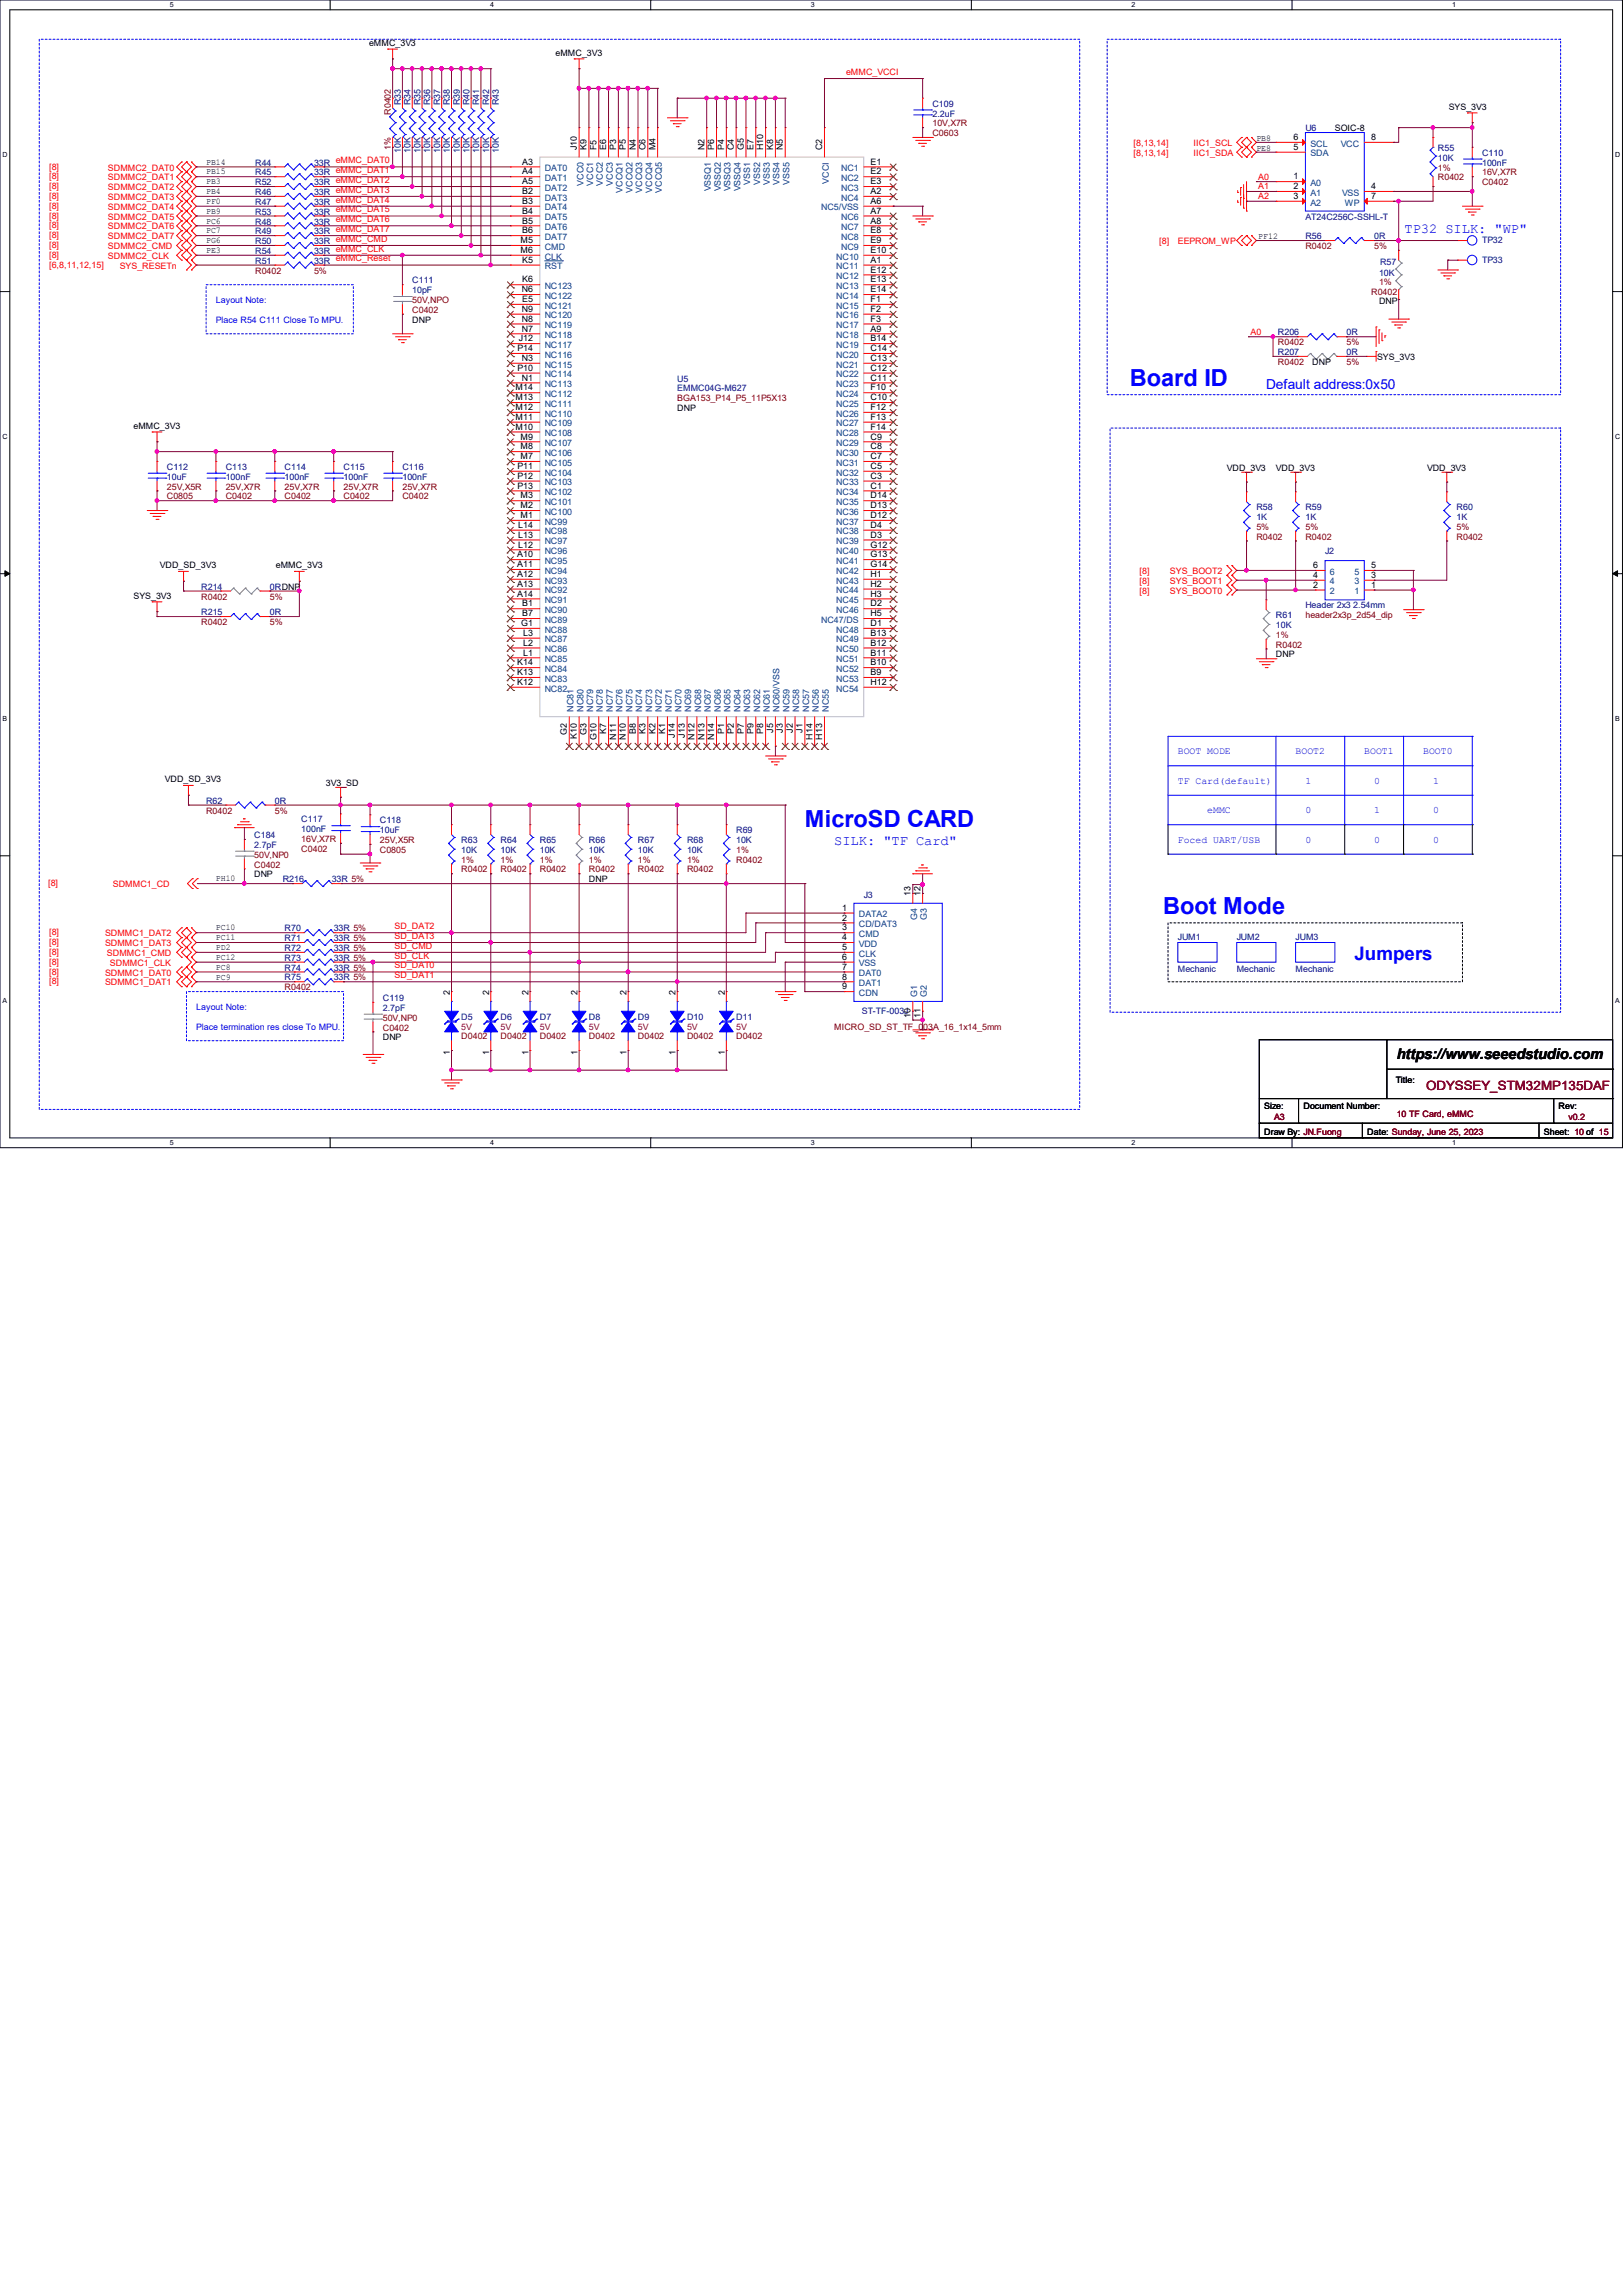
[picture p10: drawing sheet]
<svg xmlns="http://www.w3.org/2000/svg" width="210mm" height="297mm" viewBox="0 0 210 297" stroke-linecap="round" stroke-linejoin="round" font-family="sans-serif">
<defs><g id="words">
<g font-size="3" fill="#00f">
<text x="146.2" y="50">Board ID</text>
<text x="104.1" y="107">MicroSD CARD</text>
<text x="150.5" y="118.3">Boot Mode</text>
</g>
<text font-size="2.4" fill="#00f" x="175.3" y="124.2">Jumpers</text>
<text font-size="1.9" x="180.7" y="137">https://www.seeedstudio.com</text>
<g font-size="1.8" fill="#00f">
<text x="181.7" y="30.1">TP32 SILK: &quot;WP&quot;</text>
<text x="163.8" y="50.4">Default address:0x50</text>
<text x="107.9" y="109.3">SILK: &quot;TF Card&quot;</text>
</g>
<text font-size="1.7" fill="#800000" x="184.5" y="141.1">ODYSSEY_STM32MP135DAF</text>
<g font-size="1.3" fill="#00f">
<text x="152.4" y="97.6">BOOT MODE</text>
<text x="152.4" y="101.4">TF Card(default)</text>
<text x="167.6" y="97.6">BOOT2</text>
<text x="168.9" y="101.4">1</text>
<text x="176.5" y="97.6">BOOT1</text>
<text x="177.8" y="101.4">0</text>
<text x="184.1" y="97.6">BOOT0</text>
<text x="185.4" y="101.4">1</text>
<text x="156.2" y="105.2">eMMC</text>
<text x="168.9" y="105.2">0</text>
<text x="177.8" y="105.2">1</text>
<text x="185.4" y="105.2">0</text>
<text x="152.4" y="109">Foced UART/USB</text>
<text x="168.9" y="109">0</text>
<text x="177.8" y="109">0</text>
<text x="185.4" y="109">0</text>
</g>
<g font-size="1.1">
<text x="47.8" y="5.9">eMMC_3V3</text>
<text x="71.9" y="7.2">eMMC_3V3</text>
<text x="172.7" y="17">SOIC-8</text>
<text x="187.5" y="14.2">SYS_3V3</text>
<text x="26.7" y="21.3">PB14</text>
<text x="26.7" y="22.6">PB15</text>
<text x="26.7" y="23.8">PB3</text>
<text x="67.6" y="21.3">A3</text>
<text x="67.6" y="22.6">A4</text>
<text x="67.6" y="23.8">A5</text>
<text x="74.6" y="19.4" transform="rotate(-90 74.6 19.4)">J10</text>
<text x="75.9" y="19.4" transform="rotate(-90 75.9 19.4)">K9</text>
<text x="77.2" y="19.4" transform="rotate(-90 77.2 19.4)">F5</text>
<text x="78.4" y="19.4" transform="rotate(-90 78.4 19.4)">E6</text>
<text x="79.7" y="19.4" transform="rotate(-90 79.7 19.4)">P3</text>
<text x="81" y="19.4" transform="rotate(-90 81 19.4)">P5</text>
<text x="82.3" y="19.4" transform="rotate(-90 82.3 19.4)">N4</text>
<text x="83.5" y="19.4" transform="rotate(-90 83.5 19.4)">C6</text>
<text x="84.8" y="19.4" transform="rotate(-90 84.8 19.4)">M4</text>
<text x="91.1" y="19.4" transform="rotate(-90 91.1 19.4)">N2</text>
<text x="92.4" y="19.4" transform="rotate(-90 92.4 19.4)">P6</text>
<text x="93.7" y="19.4" transform="rotate(-90 93.7 19.4)">P4</text>
<text x="95" y="19.4" transform="rotate(-90 95 19.4)">C4</text>
<text x="96.2" y="19.4" transform="rotate(-90 96.2 19.4)">G5</text>
<text x="97.5" y="19.4" transform="rotate(-90 97.5 19.4)">E7</text>
<text x="98.8" y="19.4" transform="rotate(-90 98.8 19.4)">H10</text>
<text x="100" y="19.4" transform="rotate(-90 100 19.4)">K8</text>
<text x="101.3" y="19.4" transform="rotate(-90 101.3 19.4)">N5</text>
<text x="106.4" y="19.4" transform="rotate(-90 106.4 19.4)">C2</text>
<text x="112.6" y="21.3">E1</text>
<text x="112.6" y="22.6">E2</text>
<text x="112.6" y="23.8">E3</text>
<text x="162.6" y="18.2">PB8</text>
<text x="162.6" y="19.5">PE8</text>
<text x="167.4" y="18.1">6</text>
<text x="167.4" y="19.4">5</text>
<text x="167.4" y="23.2">1</text>
<text x="177.4" y="18.1">8</text>
<text x="26.7" y="25.1">PB4</text>
<text x="26.7" y="26.4">PF0</text>
<text x="26.7" y="27.6">PB9</text>
<text x="26.7" y="28.9">PC6</text>
<text x="67.6" y="25.1">B2</text>
<text x="67.6" y="26.4">B3</text>
<text x="67.6" y="27.6">B4</text>
<text x="67.6" y="28.9">B5</text>
<text x="112.6" y="25.1">A2</text>
<text x="112.6" y="26.4">A6</text>
<text x="112.6" y="27.6">A7</text>
<text x="112.6" y="28.9">A8</text>
<text x="167.4" y="24.5">2</text>
<text x="167.4" y="25.7">3</text>
<text x="177.4" y="25.7">7</text>
<text x="177.4" y="24.5">4</text>
<text x="26.7" y="30.2">PC7</text>
<text x="26.7" y="31.5">PG6</text>
<text x="26.7" y="32.7">PE3</text>
<text x="67.4" y="31.5">M5</text>
<text x="67.4" y="32.7">M6</text>
<text x="67.6" y="30.2">B6</text>
<text x="67.6" y="34">K5</text>
<text x="112.6" y="34">A1</text>
<text x="112.6" y="30.2">E8</text>
<text x="112.6" y="31.5">E9</text>
<text x="112.6" y="32.7">E10</text>
<text x="112.6" y="35.3">E12</text>
<text x="162.8" y="30.9">PF12</text>
<text x="53.3" y="41.7">DNP</text>
<text x="67.5" y="41.6">N8</text>
<text x="67.5" y="40.3">N9</text>
<text x="67.5" y="37.8">N6</text>
<text x="67.6" y="39.1">E5</text>
<text x="67.6" y="36.5">K6</text>
<text x="112.6" y="36.5">E13</text>
<text x="112.6" y="37.8">E14</text>
<text x="112.6" y="39.1">F1</text>
<text x="112.6" y="40.3">F2</text>
<text x="112.6" y="41.6">F3</text>
<text x="178.4" y="39.3">DNP</text>
<text x="67" y="48">P10</text>
<text x="67" y="45.4">P14</text>
<text x="67.1" y="44.2">J12</text>
<text x="67.5" y="46.7">N3</text>
<text x="67.5" y="42.9">N7</text>
<text x="112.6" y="42.9">A9</text>
<text x="112.6" y="44.2">B14</text>
<text x="112.6" y="48">C12</text>
<text x="112.6" y="46.7">C13</text>
<text x="112.6" y="45.4">C14</text>
<text x="169.8" y="47.2">DNP</text>
<text x="178.2" y="46.6">SYS_3V3</text>
<text x="66.7" y="53">M12</text>
<text x="66.7" y="51.8">M13</text>
<text x="66.7" y="50.5">M14</text>
<text x="67.5" y="49.2">N1</text>
<text x="87.6" y="53.2">DNP</text>
<text x="112.6" y="51.8">C10</text>
<text x="112.6" y="49.2">C11</text>
<text x="112.6" y="50.5">F10</text>
<text x="112.6" y="53">F12</text>
<text x="17.3" y="55.5">eMMC_3V3</text>
<text x="66.7" y="55.6">M10</text>
<text x="66.7" y="54.3">M11</text>
<text x="67.4" y="59.4">M7</text>
<text x="67.4" y="58.1">M8</text>
<text x="67.4" y="56.9">M9</text>
<text x="112.6" y="59.4">C7</text>
<text x="112.6" y="58.1">C8</text>
<text x="112.6" y="56.9">C9</text>
<text x="112.6" y="54.3">F13</text>
<text x="112.6" y="55.6">F14</text>
<text x="67" y="60.7">P11</text>
<text x="67" y="61.9">P12</text>
<text x="67" y="63.2">P13</text>
<text x="67.4" y="65.7">M2</text>
<text x="67.4" y="64.5">M3</text>
<text x="112.6" y="63.2">C1</text>
<text x="112.6" y="61.9">C3</text>
<text x="112.6" y="60.7">C5</text>
<text x="112.6" y="65.7">D13</text>
<text x="112.6" y="64.5">D14</text>
<text x="158.7" y="60.9">VDD_3V3</text>
<text x="165.1" y="60.9">VDD_3V3</text>
<text x="184.7" y="60.9">VDD_3V3</text>
<text x="67.1" y="70.8">L12</text>
<text x="67.1" y="69.6">L13</text>
<text x="67.1" y="68.3">L14</text>
<text x="67.4" y="67">M1</text>
<text x="112.6" y="69.6">D3</text>
<text x="112.6" y="68.3">D4</text>
<text x="112.6" y="67">D12</text>
<text x="112.6" y="70.8">G12</text>
<text x="17.3" y="77.4">SYS_3V3</text>
<text x="20.7" y="73.5">VDD_SD_3V3</text>
<text x="35.7" y="73.5">eMMC_3V3</text>
<text x="66.9" y="72.1">A10</text>
<text x="66.9" y="73.4">A11</text>
<text x="66.9" y="74.6">A12</text>
<text x="66.9" y="75.9">A13</text>
<text x="66.9" y="77.2">A14</text>
<text x="112.6" y="72.1">G13</text>
<text x="112.6" y="73.4">G14</text>
<text x="112.6" y="74.6">H1</text>
<text x="112.6" y="75.9">H2</text>
<text x="112.6" y="77.2">H3</text>
<text x="169.9" y="73.5">6</text>
<text x="169.9" y="74.8">4</text>
<text x="169.9" y="76">2</text>
<text x="177.4" y="76">1</text>
<text x="177.4" y="74.8">3</text>
<text x="177.4" y="73.5">5</text>
<text x="67.4" y="81">G1</text>
<text x="67.6" y="78.4">B1</text>
<text x="67.6" y="79.7">B7</text>
<text x="67.7" y="83.5">L2</text>
<text x="67.7" y="82.3">L3</text>
<text x="112.6" y="83.5">B12</text>
<text x="112.6" y="82.3">B13</text>
<text x="112.6" y="81">D1</text>
<text x="112.6" y="78.4">D2</text>
<text x="112.6" y="79.7">H5</text>
<text x="66.9" y="88.6">K12</text>
<text x="66.9" y="87.3">K13</text>
<text x="66.9" y="86.1">K14</text>
<text x="67.7" y="84.8">L1</text>
<text x="112.6" y="87.3">B9</text>
<text x="112.6" y="86.1">B10</text>
<text x="112.6" y="84.8">B11</text>
<text x="112.6" y="88.6">H12</text>
<text x="165.1" y="85">DNP</text>
<text x="73.4" y="95.1" transform="rotate(-90 73.4 95.1)">G2</text>
<text x="74.6" y="95.6" transform="rotate(-90 74.6 95.6)">K10</text>
<text x="75.9" y="95.1" transform="rotate(-90 75.9 95.1)">G3</text>
<text x="77.2" y="95.8" transform="rotate(-90 77.2 95.8)">G10</text>
<text x="78.4" y="95" transform="rotate(-90 78.4 95)">K7</text>
<text x="79.7" y="95.7" transform="rotate(-90 79.7 95.7)">N11</text>
<text x="81" y="95.7" transform="rotate(-90 81 95.7)">N10</text>
<text x="82.3" y="95" transform="rotate(-90 82.3 95)">B8</text>
<text x="83.5" y="95" transform="rotate(-90 83.5 95)">K3</text>
<text x="84.8" y="95" transform="rotate(-90 84.8 95)">K2</text>
<text x="86.1" y="95" transform="rotate(-90 86.1 95)">K1</text>
<text x="87.3" y="95.5" transform="rotate(-90 87.3 95.5)">J14</text>
<text x="88.6" y="95.5" transform="rotate(-90 88.6 95.5)">J13</text>
<text x="89.9" y="95.7" transform="rotate(-90 89.9 95.7)">N12</text>
<text x="91.1" y="95.7" transform="rotate(-90 91.1 95.7)">N13</text>
<text x="92.4" y="95.7" transform="rotate(-90 92.4 95.7)">N14</text>
<text x="93.7" y="95" transform="rotate(-90 93.7 95)">P1</text>
<text x="95" y="95" transform="rotate(-90 95 95)">P2</text>
<text x="96.2" y="95" transform="rotate(-90 96.2 95)">P7</text>
<text x="97.5" y="95" transform="rotate(-90 97.5 95)">P9</text>
<text x="98.8" y="95" transform="rotate(-90 98.8 95)">P8</text>
<text x="100" y="94.8" transform="rotate(-90 100 94.8)">J5</text>
<text x="101.3" y="94.8" transform="rotate(-90 101.3 94.8)">J3</text>
<text x="102.6" y="94.8" transform="rotate(-90 102.6 94.8)">J2</text>
<text x="103.8" y="94.8" transform="rotate(-90 103.8 94.8)">J1</text>
<text x="105.1" y="95.7" transform="rotate(-90 105.1 95.7)">H14</text>
<text x="106.4" y="95.7" transform="rotate(-90 106.4 95.7)">H13</text>
<text x="21.3" y="101.2">VDD_SD_3V3</text>
<text x="42.2" y="101.7">3V3_SD</text>
<text x="32.9" y="113.5">DNP</text>
<text x="27.9" y="114">PH10</text>
<text x="76.2" y="114.1">DNP</text>
<text x="109" y="117.8">1</text>
<text x="109" y="119.1">2</text>
<text x="117.8" y="116" transform="rotate(-90 117.8 116)">13</text>
<text x="119.1" y="116" transform="rotate(-90 119.1 116)">12</text>
<text x="27.9" y="120.4">PC10</text>
<text x="27.9" y="121.6">PC11</text>
<text x="27.9" y="122.9">PD2</text>
<text x="27.9" y="124.2">PC12</text>
<text x="27.9" y="125.4">PC8</text>
<text x="109" y="120.4">3</text>
<text x="109" y="121.6">4</text>
<text x="109" y="122.9">5</text>
<text x="109" y="124.2">6</text>
<text x="109" y="125.4">7</text>
<text x="27.9" y="126.7">PC9</text>
<text x="58.2" y="128.7" transform="rotate(-90 58.2 128.7)">2</text>
<text x="63.3" y="128.7" transform="rotate(-90 63.3 128.7)">2</text>
<text x="68.4" y="128.7" transform="rotate(-90 68.4 128.7)">2</text>
<text x="74.7" y="128.7" transform="rotate(-90 74.7 128.7)">2</text>
<text x="81.1" y="128.7" transform="rotate(-90 81.1 128.7)">2</text>
<text x="87.4" y="128.7" transform="rotate(-90 87.4 128.7)">2</text>
<text x="93.8" y="128.7" transform="rotate(-90 93.8 128.7)">2</text>
<text x="109" y="126.7">8</text>
<text x="109" y="128">9</text>
<text x="117.8" y="131.7" transform="rotate(-90 117.8 131.7)">10</text>
<text x="119.1" y="131.7" transform="rotate(-90 119.1 131.7)">11</text>
<text x="49.5" y="134.6">DNP</text>
<text x="58.2" y="136.5" transform="rotate(-90 58.2 136.5)">1</text>
<text x="63.3" y="136.5" transform="rotate(-90 63.3 136.5)">1</text>
<text x="68.4" y="136.5" transform="rotate(-90 68.4 136.5)">1</text>
<text x="74.7" y="136.5" transform="rotate(-90 74.7 136.5)">1</text>
<text x="81.1" y="136.5" transform="rotate(-90 81.1 136.5)">1</text>
<text x="87.4" y="136.5" transform="rotate(-90 87.4 136.5)">1</text>
<text x="93.8" y="136.5" transform="rotate(-90 93.8 136.5)">1</text>
<text x="163.6" y="143.5">Size:</text>
<text x="168.7" y="143.5">Document Number:</text>
<text x="180.6" y="140">Title:</text>
<text x="201.7" y="143.5">Rev:</text>
<text x="163.6" y="146.8">Draw By: JN.Fuong</text>
<text x="176.9" y="146.8">Date: Sunday, June 25, 2023</text>
<text x="199.8" y="146.8">Sheet: 10 of 15</text>
</g>
<g font-size="1.1" fill="#f00">
<text x="109.5" y="9.7">eMMC_VCCI</text>
<text x="6.3" y="21.9">[8]</text>
<text x="6.3" y="23.2">[8]</text>
<text x="14" y="22.1">SDMMC2_DAT0</text>
<text x="14" y="23.3">SDMMC2_DAT1</text>
<text x="43.4" y="21.1">eMMC_DAT0</text>
<text x="43.4" y="22.4">eMMC_DAT1</text>
<text x="43.4" y="23.7">eMMC_DAT2</text>
<text x="146.7" y="20.2">[8,13,14]</text>
<text x="146.7" y="18.9">[8,13,14]</text>
<text x="154.4" y="20.2">IIC1_SDA</text>
<text x="154.4" y="18.9">IIC1_SCL</text>
<text x="162.8" y="23.2">A0</text>
<text x="6.3" y="24.5">[8]</text>
<text x="6.3" y="25.7">[8]</text>
<text x="6.3" y="27">[8]</text>
<text x="6.3" y="28.3">[8]</text>
<text x="6.3" y="29.5">[8]</text>
<text x="14" y="24.6">SDMMC2_DAT2</text>
<text x="14" y="25.9">SDMMC2_DAT3</text>
<text x="14" y="27.1">SDMMC2_DAT4</text>
<text x="14" y="28.4">SDMMC2_DAT5</text>
<text x="14" y="29.7">SDMMC2_DAT6</text>
<text x="43.4" y="24.9">eMMC_DAT3</text>
<text x="43.4" y="27.5">eMMC_DAT5</text>
<text x="43.4" y="28.7">eMMC_DAT6</text>
<text x="43.4" y="26.2">eMMC_DAT4</text>
<text x="162.8" y="24.5">A1</text>
<text x="162.8" y="25.8">A2</text>
<text x="6.3" y="30.8">[8]</text>
<text x="6.3" y="32.1">[8]</text>
<text x="6.3" y="33.4">[8]</text>
<text x="6.3" y="34.6">[6,8,11,12,15]</text>
<text x="14" y="30.9">SDMMC2_DAT7</text>
<text x="14" y="32.2">SDMMC2_CMD</text>
<text x="14" y="33.5">SDMMC2_CLK</text>
<text x="15.5" y="34.8">SYS_RESETn</text>
<text x="43.4" y="30">eMMC_DAT7</text>
<text x="43.4" y="31.3">eMMC_CMD</text>
<text x="43.4" y="32.6">eMMC_CLK</text>
<text x="43.4" y="33.8">eMMC_Reset</text>
<text x="150" y="31.6">[8]</text>
<text x="152.4" y="31.6">EEPROM_WP</text>
<text x="161.8" y="43.3">A0</text>
<text x="147.4" y="74.3">[8]</text>
<text x="147.4" y="75.5">[8]</text>
<text x="147.4" y="76.8">[8]</text>
<text x="151.4" y="74.3">SYS_BOOT2</text>
<text x="151.4" y="75.5">SYS_BOOT1</text>
<text x="151.4" y="76.8">SYS_BOOT0</text>
<text x="6.2" y="114.6">[8]</text>
<text x="14.6" y="114.8">SDMMC1_CD</text>
<text x="6.3" y="121">[8]</text>
<text x="6.3" y="122.3">[8]</text>
<text x="6.3" y="123.5">[8]</text>
<text x="6.3" y="124.8">[8]</text>
<text x="13.6" y="121.1">SDMMC1_DAT2</text>
<text x="13.6" y="122.4">SDMMC1_DAT3</text>
<text x="13.8" y="123.7">SDMMC1_CMD</text>
<text x="14.2" y="124.9">SDMMC1_CLK</text>
<text x="51.1" y="120.2">SD_DAT2</text>
<text x="51.1" y="121.5">SD_DAT3</text>
<text x="51.1" y="122.7">SD_CMD</text>
<text x="51.1" y="124">SD_CLK</text>
<text x="51.1" y="125.3">SD_DAT0</text>
<text x="6.3" y="126.1">[8]</text>
<text x="6.3" y="127.3">[8]</text>
<text x="13.6" y="126.2">SDMMC1_DAT0</text>
<text x="13.6" y="127.5">SDMMC1_DAT1</text>
<text x="51.1" y="126.5">SD_DAT1</text>
</g>
<g font-size="1.1" fill="#800000">
<text x="50.6" y="14.9" transform="rotate(-90 50.6 14.9)">R0402</text>
<text x="120.6" y="17.6">C0603</text>
<text x="120.6" y="16.3">10V,X7R</text>
<text x="50.6" y="19.4" transform="rotate(-90 50.6 19.4)">1%</text>
<text x="186.1" y="22.1">1%</text>
<text x="186.1" y="23.3">R0402</text>
<text x="191.8" y="24">C0402</text>
<text x="191.8" y="22.7">16V,X7R</text>
<text x="33" y="35.4">R0402</text>
<text x="40.6" y="35.4">5%</text>
<text x="168.9" y="32.2">R0402</text>
<text x="177.8" y="32.2">5%</text>
<text x="53.3" y="40.5">C0402</text>
<text x="53.3" y="39.2">50V,NPO</text>
<text x="177.4" y="38.2">R0402</text>
<text x="178.4" y="36.9">1%</text>
<text x="165.4" y="44.7">R0402</text>
<text x="165.4" y="47.2">R0402</text>
<text x="174.2" y="44.7">5%</text>
<text x="174.2" y="47.2">5%</text>
<text x="87.6" y="51.9">BGA153_P14_P5_11P5X13</text>
<text x="21.6" y="64.6">C0805</text>
<text x="21.6" y="63.3">25V,X5R</text>
<text x="29.2" y="64.6">C0402</text>
<text x="29.2" y="63.3">25V,X7R</text>
<text x="36.8" y="64.6">C0402</text>
<text x="36.8" y="63.3">25V,X7R</text>
<text x="44.4" y="64.6">C0402</text>
<text x="44.4" y="63.3">25V,X7R</text>
<text x="52.1" y="64.6">C0402</text>
<text x="52.1" y="63.3">25V,X7R</text>
<text x="162.6" y="68.5">5%</text>
<text x="162.6" y="69.8">R0402</text>
<text x="168.9" y="68.5">5%</text>
<text x="168.9" y="69.8">R0402</text>
<text x="188.5" y="68.5">5%</text>
<text x="188.5" y="69.8">R0402</text>
<text x="26" y="77.6">R0402</text>
<text x="34.9" y="77.6">5%</text>
<text x="26" y="80.9">R0402</text>
<text x="34.9" y="80.9">5%</text>
<text x="165.1" y="82.5">1%</text>
<text x="165.1" y="83.8">R0402</text>
<text x="168.9" y="80">header2x3p_2d54_dip</text>
<text x="26.7" y="105.2">R0402</text>
<text x="35.6" y="105.2">5%</text>
<text x="32.9" y="112.2">C0402</text>
<text x="32.9" y="111">50V,NP0</text>
<text x="39" y="110.2">C0402</text>
<text x="39" y="108.9">16V,X7R</text>
<text x="49.1" y="110.3">C0805</text>
<text x="49.1" y="109.1">25V,X5R</text>
<text x="59.7" y="111.6">1%</text>
<text x="59.7" y="112.9">R0402</text>
<text x="64.8" y="111.6">1%</text>
<text x="64.8" y="112.9">R0402</text>
<text x="69.8" y="111.6">1%</text>
<text x="69.8" y="112.9">R0402</text>
<text x="76.2" y="111.6">1%</text>
<text x="76.2" y="112.9">R0402</text>
<text x="82.5" y="111.6">1%</text>
<text x="82.5" y="112.9">R0402</text>
<text x="88.9" y="111.6">1%</text>
<text x="88.9" y="112.9">R0402</text>
<text x="95.2" y="110.3">1%</text>
<text x="95.2" y="111.6">R0402</text>
<text x="36.8" y="128.1">R0402</text>
<text x="49.5" y="133.3">C0402</text>
<text x="49.5" y="132">50V,NP0</text>
<text x="59.7" y="134.5">D0402</text>
<text x="64.8" y="134.5">D0402</text>
<text x="69.8" y="134.5">D0402</text>
<text x="76.2" y="134.5">D0402</text>
<text x="82.5" y="134.5">D0402</text>
<text x="88.9" y="134.5">D0402</text>
<text x="95.2" y="134.5">D0402</text>
<text x="107.9" y="133.2">MICRO_SD_ST_TF_003A_16_1x14_5mm</text>
<text x="164.8" y="144.9">A3</text>
<text x="180.7" y="144.5">10 TF Card, eMMC</text>
<text x="202.9" y="144.9">v0.2</text>
</g>
<g font-size="1.1" fill="#000080">
<text x="51.9" y="13.6" transform="rotate(-90 51.9 13.6)">R33</text>
<text x="53.1" y="13.6" transform="rotate(-90 53.1 13.6)">R34</text>
<text x="54.4" y="13.6" transform="rotate(-90 54.4 13.6)">R35</text>
<text x="55.7" y="13.6" transform="rotate(-90 55.7 13.6)">R36</text>
<text x="56.9" y="13.6" transform="rotate(-90 56.9 13.6)">R37</text>
<text x="58.2" y="13.6" transform="rotate(-90 58.2 13.6)">R38</text>
<text x="59.5" y="13.6" transform="rotate(-90 59.5 13.6)">R39</text>
<text x="60.7" y="13.6" transform="rotate(-90 60.7 13.6)">R40</text>
<text x="62" y="13.6" transform="rotate(-90 62 13.6)">R41</text>
<text x="63.3" y="13.6" transform="rotate(-90 63.3 13.6)">R42</text>
<text x="64.6" y="13.6" transform="rotate(-90 64.6 13.6)">R43</text>
<text x="120.6" y="13.8">C109</text>
<text x="120.6" y="15.1">2.2uF</text>
<text x="168.9" y="17">U6</text>
<text x="33" y="21.4">R44</text>
<text x="33" y="24">R52</text>
<text x="33" y="22.7">R45</text>
<text x="40.6" y="21.4">33R</text>
<text x="40.6" y="24">33R</text>
<text x="40.6" y="22.7">33R</text>
<text x="51.9" y="19.8" transform="rotate(-90 51.9 19.8)">10K</text>
<text x="53.1" y="19.8" transform="rotate(-90 53.1 19.8)">10K</text>
<text x="54.4" y="19.8" transform="rotate(-90 54.4 19.8)">10K</text>
<text x="55.7" y="19.8" transform="rotate(-90 55.7 19.8)">10K</text>
<text x="56.9" y="19.8" transform="rotate(-90 56.9 19.8)">10K</text>
<text x="58.2" y="19.8" transform="rotate(-90 58.2 19.8)">10K</text>
<text x="59.5" y="19.8" transform="rotate(-90 59.5 19.8)">10K</text>
<text x="60.7" y="19.8" transform="rotate(-90 60.7 19.8)">10K</text>
<text x="62" y="19.8" transform="rotate(-90 62 19.8)">10K</text>
<text x="63.3" y="19.8" transform="rotate(-90 63.3 19.8)">10K</text>
<text x="64.6" y="19.8" transform="rotate(-90 64.6 19.8)">10K</text>
<text x="186.1" y="19.5">R55</text>
<text x="186.1" y="20.8">10K</text>
<text x="191.8" y="20.2">C110</text>
<text x="191.8" y="21.4">100nF</text>
<text x="33" y="29">R48</text>
<text x="33" y="27.8">R53</text>
<text x="33" y="26.5">R47</text>
<text x="33" y="25.2">R46</text>
<text x="40.6" y="29">33R</text>
<text x="40.6" y="27.8">33R</text>
<text x="40.6" y="26.5">33R</text>
<text x="40.6" y="25.2">33R</text>
<text x="168.9" y="28.4">AT24C256C-SSHL-T</text>
<text x="33" y="31.6">R50</text>
<text x="33" y="32.9">R54</text>
<text x="33" y="34.1">R51</text>
<text x="33" y="30.3">R49</text>
<text x="40.6" y="31.6">33R</text>
<text x="40.6" y="32.9">33R</text>
<text x="40.6" y="34.1">33R</text>
<text x="40.6" y="30.3">33R</text>
<text x="168.9" y="30.9">R56</text>
<text x="177.8" y="30.9">0R</text>
<text x="178.4" y="35.6">10K</text>
<text x="178.6" y="34.2">R57</text>
<text x="191.8" y="34">TP33</text>
<text x="191.8" y="31.5">TP32</text>
<text x="53.3" y="36.7">C111</text>
<text x="53.3" y="37.9">10pF</text>
<text x="165.4" y="43.4">R206</text>
<text x="165.4" y="45.9">R207</text>
<text x="174.2" y="43.4">0R</text>
<text x="174.2" y="45.9">0R</text>
<text x="87.6" y="49.4">U5</text>
<text x="87.6" y="50.6">EMMC04G-M627</text>
<text x="21.6" y="60.8">C112</text>
<text x="21.6" y="62.1">10uF</text>
<text x="29.2" y="60.8">C113</text>
<text x="29.2" y="62.1">100nF</text>
<text x="36.8" y="60.8">C114</text>
<text x="36.8" y="62.1">100nF</text>
<text x="44.4" y="60.8">C115</text>
<text x="44.4" y="62.1">100nF</text>
<text x="52.1" y="60.8">C116</text>
<text x="52.1" y="62.1">100nF</text>
<text x="162.6" y="66">R58</text>
<text x="168.9" y="66">R59</text>
<text x="188.5" y="66">R60</text>
<text x="162.6" y="67.3">1K</text>
<text x="168.9" y="67.3">1K</text>
<text x="171.4" y="71.7">J2</text>
<text x="188.5" y="67.3">1K</text>
<text x="26" y="76.3">R214</text>
<text x="34.9" y="76.3">0RDNP</text>
<text x="26" y="79.6">R215</text>
<text x="34.9" y="79.6">0R</text>
<text x="165.1" y="80">R61</text>
<text x="165.1" y="81.2">10K</text>
<text x="168.9" y="78.7">Header 2x3</text>
<text x="175.1" y="78.7">2.54mm</text>
<text x="26.7" y="104">R62</text>
<text x="35.6" y="104">0R</text>
<text x="39" y="106.4">C117</text>
<text x="39" y="107.7">100nF</text>
<text x="49.1" y="106.5">C118</text>
<text x="49.1" y="107.8">10uF</text>
<text x="95.2" y="107.8">R69</text>
<text x="32.9" y="108.4">C184</text>
<text x="32.9" y="109.7">2.7pF</text>
<text x="59.7" y="109.1">R63</text>
<text x="59.7" y="110.3">10K</text>
<text x="64.8" y="109.1">R64</text>
<text x="64.8" y="110.3">10K</text>
<text x="69.8" y="109.1">R65</text>
<text x="69.8" y="110.3">10K</text>
<text x="76.2" y="109.1">R66</text>
<text x="76.2" y="110.3">10K</text>
<text x="82.5" y="109.1">R67</text>
<text x="82.5" y="110.3">10K</text>
<text x="88.9" y="109.1">R68</text>
<text x="88.9" y="110.3">10K</text>
<text x="95.2" y="109.1">10K</text>
<text x="36.6" y="114.1">R216</text>
<text x="42.9" y="114.1">33R 5%</text>
<text x="111.8" y="116.2">J3</text>
<text x="36.8" y="124.3">R73</text>
<text x="36.8" y="120.5">R70</text>
<text x="36.8" y="123">R72</text>
<text x="36.8" y="125.6">R74</text>
<text x="36.8" y="121.8">R71</text>
<text x="43.2" y="124.3">33R 5%</text>
<text x="43.2" y="120.5">33R 5%</text>
<text x="43.2" y="123">33R 5%</text>
<text x="43.2" y="125.6">33R 5%</text>
<text x="43.2" y="121.8">33R 5%</text>
<text x="152.4" y="121.6">JUM1</text>
<text x="152.4" y="125.7">Mechanic</text>
<text x="160" y="121.6">JUM2</text>
<text x="160" y="125.7">Mechanic</text>
<text x="167.6" y="121.6">JUM3</text>
<text x="167.6" y="125.7">Mechanic</text>
<text x="36.8" y="126.8">R75</text>
<text x="43.2" y="126.8">33R 5%</text>
<text x="49.5" y="129.5">C119</text>
<text x="49.5" y="130.8">2.7pF</text>
<text x="59.7" y="131.9">D5</text>
<text x="64.8" y="131.9">D6</text>
<text x="69.8" y="131.9">D7</text>
<text x="76.2" y="131.9">D8</text>
<text x="82.5" y="131.9">D9</text>
<text x="88.9" y="131.9">D10</text>
<text x="95.2" y="131.9">D11</text>
<text x="111.5" y="131.1">ST-TF-003J</text>
</g>
<g font-size="1.1" fill="#004080">
<text x="70.5" y="22.1">DAT0</text>
<text x="70.5" y="23.4">DAT1</text>
<text x="97.1" y="23.9" transform="rotate(-90 97.1 23.9)">VSS1</text>
<text x="98.3" y="23.9" transform="rotate(-90 98.3 23.9)">VSS2</text>
<text x="99.6" y="23.9" transform="rotate(-90 99.6 23.9)">VSS3</text>
<text x="100.9" y="23.9" transform="rotate(-90 100.9 23.9)">VSS4</text>
<text x="102.2" y="23.9" transform="rotate(-90 102.2 23.9)">VSS5</text>
<text x="107.2" y="23.7" transform="rotate(-90 107.2 23.7)">VCCI</text>
<text x="108.8" y="22.1">NC1</text>
<text x="108.8" y="23.4">NC2</text>
<text x="169.5" y="19">SCL</text>
<text x="169.5" y="20.2">SDA</text>
<text x="173.5" y="19">VCC</text>
<text x="70.5" y="24.7">DAT2</text>
<text x="70.5" y="26">DAT3</text>
<text x="70.5" y="27.2">DAT4</text>
<text x="70.5" y="28.5">DAT5</text>
<text x="70.5" y="29.8">DAT6</text>
<text x="75.5" y="24" transform="rotate(-90 75.5 24)">VCC0</text>
<text x="76.8" y="24" transform="rotate(-90 76.8 24)">VCC1</text>
<text x="78" y="24" transform="rotate(-90 78 24)">VCC2</text>
<text x="79.3" y="24" transform="rotate(-90 79.3 24)">VCC3</text>
<text x="80.6" y="24.9" transform="rotate(-90 80.6 24.9)">VCCQ1</text>
<text x="81.8" y="24.9" transform="rotate(-90 81.8 24.9)">VCCQ2</text>
<text x="83.1" y="24.9" transform="rotate(-90 83.1 24.9)">VCCQ3</text>
<text x="84.4" y="24.9" transform="rotate(-90 84.4 24.9)">VCCQ4</text>
<text x="85.6" y="24.9" transform="rotate(-90 85.6 24.9)">VCCQ5</text>
<text x="92" y="24.8" transform="rotate(-90 92 24.8)">VSSQ1</text>
<text x="93.3" y="24.8" transform="rotate(-90 93.3 24.8)">VSSQ2</text>
<text x="94.5" y="24.8" transform="rotate(-90 94.5 24.8)">VSSQ3</text>
<text x="95.8" y="24.8" transform="rotate(-90 95.8 24.8)">VSSQ4</text>
<text x="106.3" y="27.2">NC5/VSS</text>
<text x="108.8" y="26">NC4</text>
<text x="108.8" y="28.5">NC6</text>
<text x="108.8" y="29.8">NC7</text>
<text x="108.8" y="24.7">NC3</text>
<text x="169.5" y="24">A0</text>
<text x="169.5" y="25.3">A1</text>
<text x="169.5" y="26.6">A2</text>
<text x="173.7" y="25.3">VSS</text>
<text x="174" y="26.6">WP</text>
<text x="70.5" y="31">DAT7</text>
<text x="70.5" y="32.3">CMD</text>
<text x="70.5" y="33.6">CLK</text>
<text x="70.5" y="34.8">RST</text>
<text x="108.2" y="34.8">NC11</text>
<text x="108.2" y="33.6">NC10</text>
<text x="108.8" y="31">NC8</text>
<text x="108.8" y="32.3">NC9</text>
<text x="70.5" y="41.2">NC120</text>
<text x="70.5" y="39.9">NC121</text>
<text x="70.5" y="38.7">NC122</text>
<text x="70.5" y="37.4">NC123</text>
<text x="108.2" y="36.1">NC12</text>
<text x="108.2" y="37.4">NC13</text>
<text x="108.2" y="38.7">NC14</text>
<text x="108.2" y="39.9">NC15</text>
<text x="108.2" y="41.2">NC16</text>
<text x="70.5" y="47.5">NC115</text>
<text x="70.5" y="45">NC117</text>
<text x="70.5" y="43.7">NC118</text>
<text x="70.5" y="42.5">NC119</text>
<text x="70.5" y="46.3">NC116</text>
<text x="108.2" y="43.7">NC18</text>
<text x="108.2" y="45">NC19</text>
<text x="108.2" y="47.5">NC21</text>
<text x="108.2" y="46.3">NC20</text>
<text x="108.2" y="42.5">NC17</text>
<text x="70.5" y="53.9">NC110</text>
<text x="70.5" y="52.6">NC111</text>
<text x="70.5" y="51.4">NC112</text>
<text x="70.5" y="50.1">NC113</text>
<text x="70.5" y="48.8">NC114</text>
<text x="108.2" y="52.6">NC25</text>
<text x="108.2" y="50.1">NC23</text>
<text x="108.2" y="48.8">NC22</text>
<text x="108.2" y="51.4">NC24</text>
<text x="108.2" y="53.9">NC26</text>
<text x="70.5" y="59">NC106</text>
<text x="70.5" y="57.7">NC107</text>
<text x="70.5" y="56.4">NC108</text>
<text x="70.5" y="55.2">NC109</text>
<text x="108.2" y="59">NC30</text>
<text x="108.2" y="57.7">NC29</text>
<text x="108.2" y="55.2">NC27</text>
<text x="108.2" y="56.4">NC28</text>
<text x="70.5" y="65.3">NC101</text>
<text x="70.5" y="60.2">NC105</text>
<text x="70.5" y="61.5">NC104</text>
<text x="70.5" y="62.8">NC103</text>
<text x="70.5" y="64.1">NC102</text>
<text x="108.2" y="64.1">NC34</text>
<text x="108.2" y="62.8">NC33</text>
<text x="108.2" y="61.5">NC32</text>
<text x="108.2" y="60.2">NC31</text>
<text x="108.2" y="65.3">NC35</text>
<text x="70.5" y="71.7">NC96</text>
<text x="70.5" y="70.4">NC97</text>
<text x="70.5" y="69.1">NC98</text>
<text x="70.5" y="67.9">NC99</text>
<text x="70.5" y="66.6">NC100</text>
<text x="108.2" y="70.4">NC39</text>
<text x="108.2" y="69.1">NC38</text>
<text x="108.2" y="67.9">NC37</text>
<text x="108.2" y="66.6">NC36</text>
<text x="108.2" y="71.7">NC40</text>
<text x="70.5" y="72.9">NC95</text>
<text x="70.5" y="74.2">NC94</text>
<text x="70.5" y="75.5">NC93</text>
<text x="70.5" y="76.8">NC92</text>
<text x="108.2" y="72.9">NC41</text>
<text x="108.2" y="74.2">NC42</text>
<text x="108.2" y="75.5">NC43</text>
<text x="108.2" y="76.8">NC44</text>
<text x="172.1" y="74.3">6</text>
<text x="172.1" y="75.6">4</text>
<text x="172.1" y="76.9">2</text>
<text x="175.3" y="76.9">1</text>
<text x="175.3" y="75.6">3</text>
<text x="175.3" y="74.3">5</text>
<text x="70.5" y="78">NC91</text>
<text x="70.5" y="79.3">NC90</text>
<text x="70.5" y="80.6">NC89</text>
<text x="70.5" y="81.8">NC88</text>
<text x="70.5" y="83.1">NC87</text>
<text x="106.3" y="80.6">NC47/DS</text>
<text x="108.2" y="83.1">NC49</text>
<text x="108.2" y="81.8">NC48</text>
<text x="108.2" y="79.3">NC46</text>
<text x="108.2" y="78">NC45</text>
<text x="70.5" y="89.5">NC82</text>
<text x="70.5" y="88.2">NC83</text>
<text x="70.5" y="86.9">NC84</text>
<text x="70.5" y="85.6">NC85</text>
<text x="70.5" y="84.4">NC86</text>
<text x="108.2" y="88.2">NC53</text>
<text x="108.2" y="86.9">NC52</text>
<text x="108.2" y="85.6">NC51</text>
<text x="108.2" y="84.4">NC50</text>
<text x="108.2" y="89.5">NC54</text>
<text x="74.2" y="92.1" transform="rotate(-90 74.2 92.1)">NC81</text>
<text x="75.5" y="92.1" transform="rotate(-90 75.5 92.1)">NC80</text>
<text x="76.8" y="92.1" transform="rotate(-90 76.8 92.1)">NC79</text>
<text x="78" y="92.1" transform="rotate(-90 78 92.1)">NC78</text>
<text x="79.3" y="92.1" transform="rotate(-90 79.3 92.1)">NC77</text>
<text x="80.6" y="92.1" transform="rotate(-90 80.6 92.1)">NC76</text>
<text x="81.8" y="92.1" transform="rotate(-90 81.8 92.1)">NC75</text>
<text x="83.1" y="92.1" transform="rotate(-90 83.1 92.1)">NC74</text>
<text x="84.4" y="92.1" transform="rotate(-90 84.4 92.1)">NC73</text>
<text x="85.6" y="92.1" transform="rotate(-90 85.6 92.1)">NC72</text>
<text x="86.9" y="92.1" transform="rotate(-90 86.9 92.1)">NC71</text>
<text x="88.2" y="92.1" transform="rotate(-90 88.2 92.1)">NC70</text>
<text x="89.5" y="92.1" transform="rotate(-90 89.5 92.1)">NC69</text>
<text x="90.7" y="92.1" transform="rotate(-90 90.7 92.1)">NC68</text>
<text x="92" y="92.1" transform="rotate(-90 92 92.1)">NC67</text>
<text x="93.3" y="92.1" transform="rotate(-90 93.3 92.1)">NC66</text>
<text x="94.5" y="92.1" transform="rotate(-90 94.5 92.1)">NC65</text>
<text x="95.8" y="92.1" transform="rotate(-90 95.8 92.1)">NC64</text>
<text x="97.1" y="92.1" transform="rotate(-90 97.1 92.1)">NC63</text>
<text x="98.3" y="92.1" transform="rotate(-90 98.3 92.1)">NC62</text>
<text x="99.6" y="92.1" transform="rotate(-90 99.6 92.1)">NC61</text>
<text x="100.9" y="92.1" transform="rotate(-90 100.9 92.1)">NC60/VSS</text>
<text x="102.2" y="92.1" transform="rotate(-90 102.2 92.1)">NC59</text>
<text x="103.4" y="92.1" transform="rotate(-90 103.4 92.1)">NC58</text>
<text x="104.7" y="92.1" transform="rotate(-90 104.7 92.1)">NC57</text>
<text x="106" y="92.1" transform="rotate(-90 106 92.1)">NC56</text>
<text x="107.2" y="92.1" transform="rotate(-90 107.2 92.1)">NC55</text>
<text x="111.1" y="118.7">DATA2</text>
<text x="111.1" y="119.9">CD/DAT3</text>
<text x="118.7" y="119" transform="rotate(-90 118.7 119)">G4</text>
<text x="119.9" y="119" transform="rotate(-90 119.9 119)">G3</text>
<text x="111.1" y="121.2">CMD</text>
<text x="111.1" y="122.5">VDD</text>
<text x="111.1" y="123.7">CLK</text>
<text x="111.1" y="125">VSS</text>
<text x="111.1" y="126.3">DAT0</text>
<text x="111.1" y="127.6">DAT1</text>
<text x="111.1" y="128.8">CDN</text>
<text x="118.7" y="128.9" transform="rotate(-90 118.7 128.9)">G1</text>
<text x="119.9" y="128.9" transform="rotate(-90 119.9 128.9)">G2</text>
</g>
<g font-size="1.1" fill="#00f">
<text x="27.9" y="39.2">Layout Note:</text>
<text x="27.9" y="41.7">Place R54 C111 Close To MPU.</text>
<text x="25.4" y="130.6">Layout Note:</text>
<text x="25.4" y="133.2">Place termination res close To MPU.</text>
</g>
<g font-size="1.1" fill="#800040">
<text x="59.7" y="133.2">5V</text>
<text x="64.8" y="133.2">5V</text>
<text x="69.8" y="133.2">5V</text>
<text x="76.2" y="133.2">5V</text>
<text x="82.5" y="133.2">5V</text>
<text x="88.9" y="133.2">5V</text>
<text x="95.2" y="133.2">5V</text>
</g>
<g font-size=".9">
<text x="22" y=".9">5</text>
<text x="63.4" y=".9">4</text>
<text x="104.9" y=".9">3</text>
<text x="146.4" y=".9">2</text>
<text x="187.9" y=".9">1</text>
<text x=".3" y="20.3">D</text>
<text x="209" y="20.3">D</text>
<text x=".3" y="56.7">C</text>
<text x="209" y="56.7">C</text>
<text x=".3" y="93.2">B</text>
<text x="209" y="93.2">B</text>
<text x=".3" y="129.7">A</text>
<text x="209" y="129.7">A</text>
<text x="22" y="148.1">5</text>
<text x="63.4" y="148.1">4</text>
<text x="104.9" y="148.1">3</text>
<text x="146.4" y="148.1">2</text>
<text x="187.9" y="148.1">1</text>
</g>
</g></defs>
<g fill="none" stroke="#000" stroke-width=".13">
<path d="M0 0h209.9v148.5h-209.9zM1.3 1.3h207.4v145.9h-207.4zM42.7 0v1.3M84.2 0v1.3M125.7 0v1.3M167.2 0v1.3M0 37.7h1.3M208.7 37.7h1.2M0 74.2h1.3M.6 73.8l.7 .4-.7 .3zM208.7 74.2l.6-.4v.7zM208.7 74.2h1.2"/>
<path d="M0 110.7h1.3M151.1 110.5h.1M151.1 106.7v3.8M165.1 110.5h.1M165.1 106.7v3.8M174 110.5h.1M174 106.7v3.8M181.6 110.5h.1M181.6 106.7v3.8M190.5 110.5h.1M190.5 106.7v3.8M208.7 110.7h1.2"/>
<path d="M162.9 134.5h45.8v12.7h-45.8zM179.5 134.5h.1M179.5 134.5v7.6M179.5 138.3h29.2M208.7 138.3h.1M42.7 147.2v1.3M84.2 147.2v1.3M125.7 147.2v1.3M162.9 145.3h.1M162.9 145.3h45.8M162.9 142.1h45.8M167.2 147.2v1.3"/>
<path d="M168 145.3h.1M168 142.1v3.2M176.3 147.2h.1M176.3 145.3v1.9M199.1 147.2h.1M199.1 145.3v1.9M201 145.3h.1M201 142.1v3.2M208.7 142.1h.1"/>
</g>
<path d="M.6 73.8l.7 .4-.7 .3zM208.7 74.2l.6-.4v.7z" fill="#000"/>
<path d="M5.1 5.1h134.6v138.4h-134.6zM143.3 5.1h58.6v46h-58.6zM26.7 36.8h19v6.4h-19zM143.6 55.4h58.3v75.5h-58.3zM24.1 128.3h20.3v6.3h-20.3z" fill="none" stroke="#00f" stroke-width=".13" stroke-dasharray=".3 .3"/>
<g fill="none" stroke="#00f" stroke-width=".13">
<path d="M53 15.1h.1M53 16.6h.1M53 15.1l.7 .8M53 16.6l.7 .8M53.3 17.8h.1M53.3 14l.4 .4M53.7 14.4h.1M53.7 15.9h.1M53.7 17.4h.1M53.7 14.4l-.7 .7M53.7 15.9l-.7 .7M53.7 17.4l-.4 .4"/>
<path d="M61.8 15.1h.1M61.8 16.6h.1M61.8 15.1l.8 .8M61.8 16.6l.8 .8M62.2 17.8h.1M62.2 14l.4 .4M62.6 14.4h.1M62.6 15.9h.1M62.6 17.4h.1M62.6 14.4l-.8 .7M62.6 15.9l-.8 .7M62.6 17.4l-.4 .4"/>
<path d="M37.2 31.4h.1M37.2 31.4l-.4 .4M37.2 31.4l.8 .7M38 32.1h.1M38.7 31.4h.1M38.7 31.4l-.7 .7M38.7 31.4l.8 .7M39.5 32.1h.1M40.3 31.4h.1M40.3 31.4l-.8 .7M40.3 31.4l.3 .4M40.6 31.8h.1"/>
<path d="M34.4 61.2h2.3M34.4 61.8h2.3M35.6 61.8h.1M35.6 61.2h.1M35.6 61v.2M35.6 61.8v.4M36.7 61.2h.1M36.7 61.8h.1M151.1 99.1h39.4M165.1 95.2v11.5M174 95.2v11.5M181.6 95.2v11.5"/>
<path d="M190.5 95.2h.1M190.5 99.1h.1M190.5 95.2h-39.4v11.5M190.5 95.2v11.5M110.5 116.8h11.4v12.7h-11.4zM151.1 106.7h.1M151.1 102.9h39.4M151.1 106.7h39.4M151.1 110.5h39.4M165.1 106.7h.1M174 106.7h.1M181.6 106.7h.1"/>
<path d="M190.5 102.9h.1M190.5 106.7h.1M190.5 110.5h.1M39.8 124.1h.1M39.8 120.3h.1M39.8 124.1l-.4 .4M39.8 124.1l.7 .7M39.8 120.3l-.4 .3M39.8 120.3l.7 .7M40.5 124.8h.1M40.5 121h.1M41.3 124.1h.1"/>
<path d="M41.3 120.3h.1M41.3 124.1l-.8 .7M41.3 124.1l.7 .7M41.3 120.3l-.8 .7M41.3 120.3l.7 .7M42 124.8h.1M42 121h.1M42.8 124.1h.1M42.8 120.3h.1M42.8 124.1l-.8 .7M42.8 124.1l.4 .4M42.8 120.3l-.8 .7"/>
<path d="M42.8 120.3l.4 .3M43.2 124.5h.1M43.2 120.6h.1"/>
</g>
<path d="M151.1 119.4h38.1v7.6h-38.1z" fill="none" stroke="#000" stroke-width=".13" stroke-dasharray=".3 .3"/>
<g fill="none" stroke="#f00" stroke-width=".13">
<path d="M50.2 6.3h.1M50.2 6.3h1.2M50.8 7.6h.1M50.8 6.3v1.3M53.3 12.7h.1M53.3 19h.1M53.3 12.7v1.3M53.3 17.8v1.2M62.2 12.7h.1M62.2 19h.1M62.2 12.7v1.3M62.2 17.8v1.2"/>
<path d="M74.3 7.6h.1M74.3 7.6h1.3M74.9 8.9h.1M74.9 7.6v1.3M86.4 15.2h2.5M86.7 15.6h1.8M87.1 16h.1M87.1 16h1M87.5 16.4h.3M87.8 16.4h.1M88.5 15.6h.1M88.9 15.2h.1"/>
<path d="M118.1 17.8h2.5M118.5 18.2h1.8M118.9 18.5h.1M118.9 18.5h1M119.3 18.9h.2M119.5 18.9h.1M120.3 18.2h.1M120.6 17.8h.1M160.7 19h.1M160.7 17.8h.1M160.7 19l-.7 .7 .7 .6M160.7 17.8l-.7 .6 .7 .6"/>
<path d="M161.3 19h.1M161.3 17.8h.1M161.3 17.8l.6 .6-1.2 1.3 .6 .6M161.3 17.8l-.6 .6 1.2 1.3-.6 .6M161.9 19h.1M161.9 17.8h.1M161.9 19l.7 .7-.7 .6M161.9 17.8l.7 .6-.7 .6M189.9 14.6h.1M189.9 14.6h1.2M190.5 15.9h.1M190.5 14.6v1.3"/>
<path d="M23.5 21h.1M23.5 22.2h.1M23.5 23.5h.1M23.5 24.8h.1M23.5 26h.1M23.5 27.3h.1M23.5 28.6h.1M23.5 29.8h.1M23.5 31.1h.1M23.5 32.4h.1M23.5 33.7h.1M23.5 21l-.6 .6 .6 .6"/>
<path d="M23.5 23.5l-.6 .6 .6 .7M23.5 22.2l-.6 .7 .6 .6M23.5 24.8l-.6 .6 .6 .6M23.5 26l-.6 .7 .6 .6M23.5 27.3l-.6 .6 .6 .7M23.5 28.6l-.6 .6 .6 .6M23.5 29.8l-.6 .7 .6 .6M23.5 31.1l-.6 .7 .6 .6M23.5 32.4l-.6 .6 .6 .7M24.1 22.2h.1M24.1 21h.1M24.1 23.5h.1"/>
<path d="M24.1 24.8h.1M24.1 26h.1M24.1 27.3h.1M24.1 28.6h.1M24.1 29.8h.1M24.1 31.1h.1M24.1 32.4h.1M24.1 33.7h.1M24.1 34.9h.1M24.1 21l-.6 .6 1.3 1.3-1.3 1.2 1.3 1.3-1.3 1.3 1.3 1.2-1.3 1.3 1.3 1.3-1.3 1.3 1.3 1.2-.7 .7M24.1 21l.7 .6-1.3 1.3 1.3 1.2-1.3 1.3 1.3 1.3-1.3 1.2 1.3 1.3-1.3 1.3 1.3 1.3-1.3 1.2 1.3 1.3-.7 .6M24.8 21h.1"/>
<path d="M24.8 22.2h.1M24.8 23.5h.1M24.8 24.8h.1M24.8 26h.1M24.8 27.3h.1M24.8 28.6h.1M24.8 29.8h.1M24.8 31.1h.1M24.8 32.4h.1M24.8 33.7h.1M24.8 34.9h.1M24.8 23.5l.6 .6-.6 .7"/>
<path d="M24.8 21l.6 .6-.6 .6M24.8 22.2l.6 .7-.6 .6M24.8 26l.6 .7-.6 .6M24.8 27.3l.6 .6-.6 .7M24.8 24.8l.6 .6-.6 .6M24.8 28.6l.6 .6-.6 .6M24.8 29.8l.6 .7-.6 .6M24.8 32.4l.6 .6-.6 .7M24.8 33.7l.6 .6-.6 .6M24.8 31.1l.6 .7-.6 .6M35.6 31.8h.1M35.6 31.8h1.2"/>
<path d="M40.6 31.8h1.3M41.9 31.8h.1M118.1 27.9h2.5M118.5 28.3h1.8M118.9 28.7h.1M118.9 28.7h1M119.3 29.1h.2M119.5 29.1h.1M120.3 28.3h.1M120.6 27.9h.1M160.1 26.2h.1M160.1 24.9h.1"/>
<path d="M160.1 24.6v.3M160.1 25.9v.3M160.5 25.5h.1M160.5 24.3h.1M160.5 24.3v1M160.5 25.5v1M160.7 20.3h.1M160.7 30.5h.1M160.7 31.8h.1M160.7 30.5l-.7 .6 .7 .7M160.9 26.9h.1M160.9 25.7h.1"/>
<path d="M160.9 23.9v3M161.3 27.3h.1M161.3 26h.1M161.3 20.3h.1M161.3 31.8h.1M161.3 30.5h.1M161.3 23.5v3.8M161.3 30.5l-.6 .6 .6 .7M161.3 30.5l.6 .6-.6 .7M161.9 20.3h.1M161.9 30.5h.1M161.9 31.8h.1"/>
<path d="M161.9 30.5l.7 .6-.7 .7M181 32.4h.1M181 38.7h.1M181 32.4v1.3M181 37.5v1.2M186.1 34.9h2.5M186.4 35.3h1.8M186.8 35.7h.1M186.8 35.7h1M187.2 36.1h.3M187.5 36.1h.1M188.2 35.3h.1"/>
<path d="M188.6 34.9h.1M189.2 26.7h2.6M189.6 27.1h1.8M190 27.4h.1M190 27.4h1M190.4 27.8h.2M190.6 27.8h.1M191.4 27.1h.1M191.8 26.7h.1M19.7 55.9h.1M19.7 55.9h1.3M20.3 57.1h.1"/>
<path d="M20.3 55.9v1.2M35.6 59.7h.1M35.6 59.7v1.3M50.8 43.2h2.5M51.2 43.6h1.8M51.6 43.9h.1M51.6 43.9h1M51.9 44.3h.3M52.2 44.3h.1M53 43.6h.1M53.3 43.2h.1M176.8 46.1h.1"/>
<path d="M176.8 46.1h1.3M178.1 42.3h.1M178.1 45.5h.1M178.1 42.3v2.5M178.1 45.5v1.2M178.4 42.7h.1M178.4 42.7v1.7M178.8 44.1h.1M178.8 43.1v1M179.2 43.4h.1M179.2 43.4v.3M179.7 41.3h2.5"/>
<path d="M180.1 41.7h1.8M180.5 42h.1M180.5 42h1M180.8 42.4h.3M181.1 42.4h.1M181.9 41.7h.1M182.2 41.3h.1M19 66h2.6M19.4 66.4h1.8M19.7 77.9h.1M19.7 77.9h1.3M19.8 66.8h.1"/>
<path d="M19.8 66.8h1M20.2 67.2h.2M20.3 79.1h.1M20.3 77.9v1.2M20.4 67.2h.1M21.2 66.4h.1M21.6 66h.1M23.1 73.9h.1M23.1 73.9h1.3M23.7 75.2h.1M23.7 73.9v1.3M35.6 63.5h.1"/>
<path d="M35.6 62.2v1.3M38.1 73.9h.1M38.1 73.9h1.3M38.7 75.2h.1M38.7 73.9v1.3M158.7 74.4h.1M158.7 73.2h.1M158.7 75.7h.1M158.7 77h.1M158.7 73.2l.7 .6-.7 .6M158.7 74.4l.7 .7-.7 .6M158.7 75.7l.7 .6-.7 .7"/>
<path d="M159.4 73.2h.1M159.4 74.4h.1M159.4 75.7h.1M159.4 77h.1M159.4 73.2l.6 .6-.6 .6M159.4 74.4l.6 .7-.6 .6M159.4 75.7l.6 .6-.6 .7M160.7 61.1h1.2M161.3 62.4h.1M161.3 61.1v1.3M161.9 61.1h.1M163.8 77.6h.1"/>
<path d="M163.8 77.6v1.3M167 61.1h1.3M167.6 62.4h.1M167.6 61.1v1.3M168.3 61.1h.1M181.6 78.9h2.5M182 79.2h1.8M182.4 79.6h.1M182.4 79.6h1M183.8 79.2h.1M184.1 78.9h.1M186.6 61.1h1.2"/>
<path d="M187.2 62.4h.1M187.2 61.1v1.3M187.8 61.1h.1M99.1 97.8h2.5M99.4 98.2h1.8M99.8 98.6h.1M99.8 98.6h1M100.2 98.9h.3M100.5 98.9h.1M101.2 98.2h.1M101.6 97.8h.1M162.6 85.2h2.5"/>
<path d="M162.9 85.6h1.8M163.3 86h.1M163.3 86h1M163.7 86.4h.3M163.8 83.9h.1M163.8 82.7v1.2M164 86.4h.1M164.7 85.6h.1M165.1 85.2h.1M182.8 80h.2M183 80h.1M23.7 101.6h.1"/>
<path d="M23.7 101.6h1.3M24.4 102.9h.1M24.4 101.6v1.3M24.9 113.7h.1M24.9 114.9h.1M24.9 113.7l-.6 .6 .6 .6M25.5 113.7h.1M25.5 114.9h.1M25.5 113.7l-.6 .6 .6 .6M30.4 107.1h.1M30.4 107.1h2.5M30.7 106.7h.1"/>
<path d="M30.7 106.7h1.8M31.1 106.3h1M31.5 105.9h.1M31.5 105.9h.2M31.6 108.6h.1M31.6 112.4h.1M31.6 108.6v1.3M31.6 111.1v1.3M32.1 106.3h.1M43.4 101.9h1.3M44.1 103.1h.1M44.1 101.9v1.2"/>
<path d="M44.7 101.9h.1M46.6 111.6h2.5M47 112h1.8M47.4 112.4h.1M47.4 112.4h1M47.8 112.8h.2M48 112.8h.1M48.8 112h.1M49.1 111.6h.1M109.2 118.1h.1M109.2 119.4h.1M109.2 118.1h1.3"/>
<path d="M109.2 119.4h1.3M118.1 113h.1M118.1 115.6h.1M118.1 113h2.5M118.1 115.6v1.2M118.5 112.6h.1M118.5 112.6h1.8M118.9 112.3h1M119.3 111.9h.1M119.3 111.9h.2M119.4 115.6h.1M119.4 115.6v1.2"/>
<path d="M119.9 112.3h.1M23.5 120h.1M23.5 121.3h.1M23.5 122.6h.1M23.5 123.8h.1M23.5 125.1h.1M23.5 126.4h.1M23.5 127.6h.1M23.5 122.6l-.6 .6 .6 .6M23.5 120l-.6 .6 .6 .7M23.5 121.3l-.6 .6 .6 .7M23.5 125.1l-.6 .6 .6 .7"/>
<path d="M23.5 126.4l-.6 .6 .6 .6M24.1 121.3h.1M24.1 120h.1M24.1 122.6h.1M24.1 123.8h.1M24.1 125.1h.1M24.1 126.4h.1M24.1 127.6h.1M24.1 120l.7 .6-1.3 1.3 1.3 1.3-.7 .6M24.1 120l-.6 .6 1.3 1.3-1.3 1.3 1.3 1.3-1.3 1.2 1.3 1.3-.7 .6M24.1 125.1l.7 .6-1.3 1.3 .6 .6M24.8 120h.1"/>
<path d="M24.8 121.3h.1M24.8 122.6h.1M24.8 123.8h.1M24.8 125.1h.1M24.8 126.4h.1M24.8 127.6h.1M24.8 120l.6 .6-.6 .7M24.8 122.6l.6 .6-.6 .6M24.8 121.3l.6 .6-.6 .7M24.8 123.8l.6 .7-.6 .6M24.8 125.1l.6 .6-.6 .7M24.8 126.4l.6 .6-.6 .6"/>
<path d="M38.1 124.5h.1M38.1 120.6h.1M38.1 124.5h1.3M38.1 120.6h1.3M43.2 124.5h1.2M43.2 120.6h1.2M44.4 124.5h.1M44.4 120.6h.1M47 136.4h2.5M47.4 136.8h1.7M47.8 137.2h.1M47.8 137.2h1"/>
<path d="M48.1 137.5h.3M48.3 129.7h.1M48.3 133.5h.1M48.3 129.7v1.2M48.3 132.2v1.3M48.4 137.5h.1M49.1 136.8h.1M49.5 136.4h.1M57.1 139.7h2.6M59.7 139.7h.1M100.3 128.3h2.6M100.7 128.7h1.8"/>
<path d="M101.1 129h.1M101.1 129h1M101.5 129.4h.2M101.7 129.4h.1M102.5 128.7h.1M102.9 128.3h.1M109.2 120.6h.1M109.2 121.9h.1M109.2 123.2h.1M109.2 124.5h.1M109.2 125.7h.1M109.2 127h.1"/>
<path d="M109.2 128.3h.1M109.2 128.3h1.3M109.2 124.5h1.3M109.2 120.6h1.3M109.2 121.9h1.3M109.2 123.2h1.3M109.2 125.7h1.3M109.2 127h1.3M118.1 130.8h.1M118.1 133.2h2.5M118.1 129.5v1.3M118.5 133.6h1.8"/>
<path d="M118.9 134h.1M118.9 134h1M119.3 134.4h.2M119.4 130.8h.1M119.4 129.5v1.3M119.5 134.4h.1M120.3 133.6h.1M120.6 133.2h.1M57.5 140.1h1.8M57.9 140.5h.1M57.9 140.5h1M58.3 140.8h.2"/>
<path d="M58.5 140.8h.1M59.3 140.1h.1"/>
</g>
<g fill="none" stroke="#808080" stroke-width=".13">
<path d="M180.6 34.8h.1M180.6 36.3h.1M180.6 34.8l.8 .8M180.6 36.3l.8 .8M181 37.5h.1M181 33.7l.4 .3M181.4 34h.1M181.4 35.6h.1M181.4 37.1h.1M181.4 34l-.8 .8M181.4 35.6l-.8 .7M181.4 37.1l-.4 .4"/>
<path d="M163.8 78.9l.4 .3M164.2 79.2h.1M164.2 79.2l-.8 .8M163.4 80h.1M163.4 81.5h.1M163.4 80l.8 .8M163.4 81.5l.8 .8M163.8 82.7h.1M164.2 80.8h.1M164.2 82.3h.1M164.2 80.8l-.8 .7M164.2 82.3l-.4 .4"/>
<path d="M30.5 110.1h2.3M30.5 110.7h2.3M31.6 110.7h.1M31.6 110.1h.1M31.6 109.9v.2M31.6 110.7v.4M32.8 110.1h.1M32.8 110.7h.1M47.1 131.2h2.3M47.1 131.8h2.3M48.3 131.8h.1M48.3 131.2h.1"/>
<path d="M48.3 130.9v.3M48.3 131.8v.4M49.4 131.2h.1M49.4 131.8h.1"/>
</g>
<path d="M58.4 132.2l.9 1.3h-1.8z" fill-rule="evenodd" fill="#00f"/>
<path d="M58.4 132.2l.9 1.3h-1.8z" fill="none" stroke="#00f" stroke-width=".13"/>
<path d="M57.5 130.8h1.8l-.9 1.3z" fill-rule="evenodd" fill="#00f"/>
<g fill="none" stroke="#00f" stroke-width=".13">
<path d="M55.5 15.1h.1M55.5 16.6h.1M55.5 15.1l.8 .8M55.5 16.6l.8 .8M55.9 17.8h.1M55.9 14l.4 .4M56.3 14.4h.1M56.3 15.9h.1M56.3 17.4h.1M56.3 14.4l-.8 .7M56.3 15.9l-.8 .7M56.3 17.4l-.4 .4"/>
<path d="M39.5 113.9h.1M39.5 113.9l-.4 .4M39.5 113.9l.8 .8M40.3 114.7h.1M41 113.9h.1M41 113.9l-.7 .8M41 113.9l.8 .8M41.8 114.7h.1M42.5 113.9h.1M42.5 113.9l-.7 .8M42.5 113.9l.4 .4M42.9 114.3h.1"/>
<path d="M46.7 106.9h2.3M46.7 107.6h2.3M47.9 107.6h.1M47.9 106.9h.1M47.9 106.7v.2M47.9 107.6v.3M49 106.9h.1M49 107.6h.1M63.1 109.1h.1M63.1 110.6h.1M63.1 109.1l.8 .8M63.1 110.6l.8 .8"/>
<path d="M63.5 111.8h.1M63.5 107.9l.4 .4M63.9 108.3h.1M63.9 109.9h.1M63.9 111.4h.1M63.9 108.3l-.8 .8M63.9 109.9l-.8 .7M63.9 111.4l-.4 .4M57.5 130.8h1.8l-.9 1.3zM57.5 132.5h.1M57.9 132.1h.1M57.9 132.1h1"/>
<path d="M57.9 132.1l-.4 .4M58.4 129.5h.1M58.4 133.5h.1M58.4 129.5v1.3M58.4 133.5v1.1M58.9 132.1h.1M58.9 132.2h.1M58.9 132.2h-1l-.4 .3M59.3 131.8h.1M59.3 131.8l-.4 .3M59.3 131.8l-.4 .4"/>
</g>
<g fill="none" stroke="#f00" stroke-width=".13">
<path d="M55.9 12.7h.1M55.9 19h.1M55.9 12.7v1.3M55.9 17.8v1.2M37.8 114.3h.1M37.8 114.3h1.3M42.9 114.3h1.3M44.2 114.3h.1M47.9 105.4h.1M47.9 109.2h.1M47.9 105.4v1.3M47.9 107.9v1.3"/>
<path d="M63.5 106.7h.1M63.5 113h.1M63.5 106.7v1.2M63.5 111.8v1.2M58.4 128.3h.1M58.4 135.9h.1M58.4 128.3v1.2M58.4 134.6v1.3"/>
</g>
<path d="M74.9 132.2l.9 1.3h-1.8z" fill-rule="evenodd" fill="#00f"/>
<path d="M74.9 132.2l.9 1.3h-1.8z" fill="none" stroke="#00f" stroke-width=".13"/>
<path d="M74 130.8h1.8l-.9 1.3z" fill-rule="evenodd" fill="#00f"/>
<g fill="none" stroke="#00f" stroke-width=".13">
<path d="M30.9 103.8h.1M30.9 103.8l-.4 .3M30.9 103.8l.7 .7M31.6 104.5h.1M32.4 103.8h.1M32.4 103.8l-.8 .7M32.4 103.8l.7 .7M33.1 104.5h.1M33.9 103.8h.1M33.9 103.8l-.8 .7M33.9 103.8l.4 .3M34.3 104.1h.1"/>
<path d="M74 130.8h1.8l-.9 1.3zM74 132.5h.1M74.4 132.1h.1M74.4 132.1h1M74.4 132.1l-.4 .4M74.9 129.5h.1M74.9 133.5h.1M74.9 129.5v1.3M74.9 133.5v1.1M75.4 132.1h.1M75.4 132.2h.1M75.4 132.2h-1l-.4 .3"/>
<path d="M75.8 131.8h.1M75.8 131.8l-.4 .3M75.8 131.8l-.4 .4"/>
</g>
<path d="M29.2 104.1h.1M29.2 104.1h1.3M34.3 104.1h1.3M35.6 104.1h.1M74.9 128.3h.1M74.9 135.9h.1M74.9 128.3v1.2M74.9 134.6v1.3" fill="none" stroke="#f00" stroke-width=".13"/>
<path d="M94 132.2l.9 1.3h-1.8z" fill-rule="evenodd" fill="#00f"/>
<path d="M94 132.2l.9 1.3h-1.8z" fill="none" stroke="#00f" stroke-width=".13"/>
<path d="M93.1 130.8h1.8l-.9 1.3z" fill-rule="evenodd" fill="#00f"/>
<g fill="none" stroke="#00f" stroke-width=".13">
<path d="M51.7 15.1h.1M51.7 16.6h.1M51.7 15.1l.8 .8M51.7 16.6l.8 .8M52.1 17.8h.1M52.1 14l.4 .4M52.5 14.4h.1M52.5 15.9h.1M52.5 17.4h.1M52.5 17.4l-.4 .4M52.5 14.4l-.8 .7M52.5 15.9l-.8 .7"/>
<path d="M58 15.1h.1M58 16.6h.1M58 15.1l.8 .8M58 16.6l.8 .8M58.4 17.8h.1M58.4 14l.4 .4M58.8 14.4h.1M58.8 15.9h.1M58.8 17.4h.1M58.8 14.4l-.8 .7M58.8 15.9l-.8 .7M58.8 17.4l-.4 .4"/>
<path d="M60.6 15.1h.1M60.6 16.6h.1M60.6 15.1l.7 .8M60.6 16.6l.7 .8M61 17.8h.1M61 14l.3 .4M61.3 14.4h.1M61.3 15.9h.1M61.3 17.4h.1M61.3 14.4l-.7 .7M61.3 15.9l-.7 .7M61.3 17.4l-.3 .4"/>
<path d="M118.2 14.2h2.3M118.2 14.9h2.3M119.4 14.9h.1M119.4 14.2h.1M119.4 14v.2M119.4 14.9v.3M120.5 14.2h.1M120.5 14.9h.1M185 19.4h.1M185 19.4l.8 .8M185.4 19h.1M185.4 19l-.4 .4"/>
<path d="M37.2 21.2h.1M37.2 28.8h.1M37.2 32.6h.1M37.2 21.2l-.4 .4M37.2 21.2l.8 .8M37.2 28.8l-.4 .4M37.2 28.8l.8 .8M37.2 32.6l-.4 .4M37.2 32.6l.8 .8M38 22h.1M38 29.6h.1M38 33.4h.1"/>
<path d="M38.7 21.2h.1M38.7 28.8h.1M38.7 32.6h.1M38.7 21.2l-.7 .8M38.7 21.2l.8 .8M38.7 28.8l-.7 .8M38.7 28.8l.8 .8M38.7 32.6l-.7 .8M38.7 32.6l.8 .8M39.5 22h.1M39.5 29.6h.1M39.5 33.4h.1"/>
<path d="M40.3 21.2h.1M40.3 28.8h.1M40.3 32.6h.1M40.3 21.2l-.8 .8M40.3 21.2l.3 .4M40.3 28.8l-.8 .8M40.3 28.8l.3 .4M40.3 32.6l-.8 .8M40.3 32.6l.3 .4M40.6 21.6h.1M40.6 29.2h.1M40.6 33h.1"/>
<path d="M185 22.5h.1M185 21h.1M185 22.5l.4 .4M185 21l.8 .7M185.8 21.7h.1M185.8 20.2h.1M185.8 21.7l-.8 .8M185.8 20.2l-.8 .8M189.4 20.6h2.2M189.4 21.2h2.2M190.5 21.2h.1M190.5 20.6h.1"/>
<path d="M190.5 20.3v.3M190.5 21.2v.4M191.6 20.6h.1M191.6 21.2h.1M26.8 61.2h2.3M26.8 61.8h2.3M27.9 61.8h.1M27.9 61.2h.1M27.9 61v.2M27.9 61.8v.4M29.1 61.2h.1M29.1 61.8h.1"/>
<path d="M30.2 79.4h.1M30.2 79.4l-.4 .4M30.2 79.4l.8 .7M31.7 79.4h.1M31.7 79.4l-.7 .7M31.7 79.4l.8 .7M33.3 79.4h.1M33.3 79.4l-.8 .7M33.3 79.4l.4 .4M33.7 79.8h.1M160.9 66h.1M160.9 67.6h.1"/>
<path d="M160.9 66l.8 .8M160.9 67.6l.8 .7M161.3 68.7h.1M161.3 64.9l.4 .4M161.7 65.3h.1M161.7 66.8h.1M161.7 68.3h.1M161.7 65.3l-.8 .7M161.7 66.8l-.8 .8M161.7 68.3l-.4 .4M171.4 72.5h5.1v5.1h-5.1zM186.8 66h.1"/>
<path d="M186.8 67.6h.1M186.8 66l.8 .8M186.8 67.6l.8 .7M187.2 68.7h.1M187.2 64.9l.4 .4M187.6 65.3h.1M187.6 66.8h.1M187.6 68.3h.1M187.6 65.3l-.8 .7M187.6 66.8l-.8 .8M187.6 68.3l-.4 .4M31 80.1h.1"/>
<path d="M32.5 80.1h.1M68.2 109.1h.1M68.2 110.6h.1M68.2 109.1l.8 .8M68.2 110.6l.8 .8M68.6 111.8h.1M68.6 107.9l.4 .4M69 108.3h.1M69 109.9h.1M69 111.4h.1M69 108.3l-.8 .8M69 109.9l-.8 .7"/>
<path d="M69 111.4l-.4 .4M39.8 126.6h.1M39.8 122.8h.1M39.8 126.6l-.4 .4M39.8 126.6l.7 .8M39.8 122.8l-.4 .4M39.8 122.8l.7 .8M40.5 127.4h.1M40.5 123.6h.1M41.3 126.6h.1M41.3 122.8h.1M41.3 126.6l-.8 .8"/>
<path d="M41.3 126.6l.7 .8M41.3 122.8l-.8 .8M41.3 122.8l.7 .8M42 127.4h.1M42 123.6h.1M42.8 126.6h.1M42.8 122.8h.1M42.8 126.6l-.8 .8M42.8 126.6l.4 .4M42.8 122.8l-.8 .8M42.8 122.8l.4 .4M43.2 127h.1"/>
<path d="M43.2 123.2h.1M93.1 130.8h1.8l-.9 1.3zM93.1 132.5h.1M93.5 132.1h.1M93.5 132.1h1M93.5 132.1l-.4 .4M94 129.5h.1M94 133.5h.1M94 129.5v1.3M94 133.5v1.1M94.5 132.1h.1M94.5 132.2h.1"/>
<path d="M94.5 132.2h-1l-.4 .3M94.9 131.8h.1M94.9 131.8l-.4 .3M94.9 131.8l-.4 .4M167.6 121.9h5.1v2.6h-5.1z"/>
</g>
<g fill="none" stroke="#f00" stroke-width=".13">
<path d="M52.1 12.7h.1M52.1 19h.1M52.1 12.7v1.3M52.1 17.8v1.2M58.4 12.7h.1M58.4 19h.1M58.4 12.7v1.3M58.4 17.8v1.2M61 12.7h.1M61 19h.1M61 12.7v1.3M61 17.8v1.2"/>
<path d="M119.4 12.7h.1M119.4 16.5h.1M119.4 12.7v1.3M119.4 15.2v1.3M185.4 17.8h.1M185.4 17.8v1.2M190.5 19h.1M190.5 19v1.3M35.6 21.6h.1M35.6 29.2h.1M35.6 33h.1M35.6 21.6h1.2"/>
<path d="M35.6 29.2h1.2M35.6 33h1.2M40.6 21.6h1.3M40.6 29.2h1.3M40.6 33h1.3M41.9 21.6h.1M41.9 29.2h.1M41.9 33h.1M52.1 36.8h.1M52.1 36.8v1.3M52.1 39.4v1.2M185.4 24.1h.1"/>
<path d="M185.4 22.9v1.2M190.5 22.9h.1M190.5 21.6v1.3M27.9 59.7h.1M27.9 59.7v1.3M52.1 40.6h.1M27.9 63.5h.1M27.9 62.2v1.3M28.6 79.8h.1M28.6 79.8h1.2M33.7 79.8h1.2M34.9 79.8h.1"/>
<path d="M161.3 63.6h.1M161.3 70h.1M161.3 63.6v1.3M161.3 68.7v1.3M170.2 73.8h.1M170.2 75.1h.1M170.2 76.3h.1M170.2 76.3h1.2M170.2 75.1h1.2M170.2 73.8h1.2M176.5 76.3h1.3M176.5 75.1h1.3"/>
<path d="M176.5 73.8h1.3M177.8 76.3h.1M177.8 75.1h.1M177.8 73.8h.1M187.2 63.6h.1M187.2 70h.1M187.2 63.6v1.3M187.2 68.7v1.3M68.6 106.7h.1M68.6 113h.1M68.6 106.7v1.2M68.6 111.8v1.2"/>
<path d="M74.9 106.7h.1M74.9 113h.1M74.9 106.7v1.2M74.9 111.8v1.2M38.1 127h.1M38.1 123.2h.1M38.1 127h1.3M38.1 123.2h1.3M43.2 127h1.2M43.2 123.2h1.2M44.4 127h.1M44.4 123.2h.1"/>
<path d="M94 128.3h.1M94 135.9h.1M94 128.3v1.2M94 134.6v1.3"/>
</g>
<g fill="none" stroke="#808080" stroke-width=".13">
<path d="M50.9 38.4h2.3M50.9 39h2.3M52.1 39h.1M52.1 38.4h.1M52.1 38.1v.3M52.1 39v.4M53.2 38.4h.1M53.2 39h.1M74.5 109.1h.1M74.5 110.6h.1M74.5 109.1l.8 .8M74.5 110.6l.8 .8"/>
<path d="M74.9 111.8h.1M74.9 107.9l.4 .4M75.3 108.3h.1M75.3 109.9h.1M75.3 111.4h.1M75.3 108.3l-.8 .8M75.3 109.9l-.8 .7M75.3 111.4l-.4 .4"/>
</g>
<path d="M63.5 132.2l.9 1.3h-1.8z" fill-rule="evenodd" fill="#00f"/>
<path d="M63.5 132.2l.9 1.3h-1.8z" fill="none" stroke="#00f" stroke-width=".13"/>
<path d="M62.6 130.8h1.8l-.9 1.3z" fill-rule="evenodd" fill="#00f"/>
<g fill="none" stroke="#00f" stroke-width=".13">
<path d="M169.5 43.2h.1M169.5 43.2l-.3 .4M169.5 43.2l.8 .7M170.3 43.9h.1M171.1 43.2h.1M171.1 43.2l-.8 .7M171.1 43.2l.7 .7M171.8 43.9h.1M172.6 43.2h.1M172.6 43.2l-.8 .7M172.6 43.2l.4 .4M173 43.6h.1"/>
<path d="M49.7 61.2h2.2M49.7 61.8h2.2M50.8 61.8h.1M50.8 61.2h.1M50.8 61v.2M50.8 61.8v.4M51.9 61.2h.1M51.9 61.8h.1M42.9 106.8h2.3M42.9 107.4h2.3M44.1 107.4h.1M44.1 106.8h.1"/>
<path d="M44.1 106.6v.2M44.1 107.4v.4M45.2 106.8h.1M45.2 107.4h.1M80.9 109.1h.1M80.9 110.6h.1M80.9 109.1l.8 .8M80.9 110.6l.8 .8M81.3 111.8h.1M81.3 107.9l.4 .4M81.7 108.3h.1M81.7 109.9h.1"/>
<path d="M81.7 111.4h.1M81.7 108.3l-.8 .8M81.7 109.9l-.8 .7M81.7 111.4l-.4 .4M39.8 125.3h.1M39.8 125.3l-.4 .4M39.8 125.3l.7 .8M40.5 126.1h.1M41.3 125.3h.1M41.3 125.3l-.8 .8M41.3 125.3l.7 .8M42 126.1h.1"/>
<path d="M42.8 125.3h.1M42.8 125.3l-.8 .8M42.8 125.3l.4 .4M43.2 125.7h.1M62.6 130.8h1.8l-.9 1.3zM62.6 132.5h.1M63 132.1h.1M63 132.1h1M63 132.1l-.4 .4M63.5 129.5h.1M63.5 133.5h.1M63.5 129.5v1.3"/>
<path d="M63.5 133.5v1.1M64 132.1h.1M64 132.2h.1M64 132.2h-1l-.4 .3M64.4 131.8h.1M64.4 131.8l-.4 .3M64.4 131.8l-.4 .4"/>
<circle cx="190.5" cy="33.6" r=".61"/>
</g>
<g fill="none" stroke="#f00" stroke-width=".13">
<path d="M188.6 33.7h.1M188.6 33.7h1.3M50.8 59.7h.1M50.8 59.7v1.3M167.9 43.6h.1M167.9 43.6h1.3M173 43.6h1.2M174.2 43.6h.1M50.8 63.5h.1M50.8 62.2v1.3M44.1 105.3h.1M44.1 109.1h.1"/>
<path d="M44.1 105.3v1.3M44.1 107.8v1.3M81.3 106.7h.1M81.3 113h.1M81.3 106.7v1.2M81.3 111.8v1.2M38.1 125.7h.1M38.1 125.7h1.3M43.2 125.7h1.2M44.4 125.7h.1M63.5 128.3h.1M63.5 135.9h.1"/>
<path d="M63.5 128.3v1.2M63.5 134.6v1.3"/>
</g>
<path d="M87.6 132.2l.9 1.3h-1.8z" fill-rule="evenodd" fill="#00f"/>
<path d="M87.6 132.2l.9 1.3h-1.8z" fill="none" stroke="#00f" stroke-width=".13"/>
<path d="M86.7 130.8h1.8l-.9 1.3z" fill-rule="evenodd" fill="#00f"/>
<g fill="none" stroke="#00f" stroke-width=".13">
<path d="M50.4 15.1h.1M50.4 16.6h.1M50.4 15.1l.8 .8M50.4 16.6l.8 .8M50.8 17.8h.1M50.8 14l.4 .4M51.2 14.4h.1M51.2 15.9h.1M51.2 17.4h.1M51.2 14.4l-.8 .7M51.2 15.9l-.8 .7M51.2 17.4l-.4 .4"/>
<path d="M54.2 15.1h.1M54.2 16.6h.1M54.2 15.1l.8 .8M54.2 16.6l.8 .8M54.6 17.8h.1M54.6 14l.4 .4M55 14.4h.1M55 15.9h.1M55 17.4h.1M55 14.4l-.8 .7M55 15.9l-.8 .7M55 17.4l-.4 .4"/>
<path d="M56.8 15.1h.1M56.8 16.6h.1M56.8 15.1l.7 .8M56.8 16.6l.7 .8M57.1 17.8h.1M57.1 14l.4 .4M57.5 14.4h.1M57.5 15.9h.1M57.5 17.4h.1M57.5 14.4l-.7 .7M57.5 15.9l-.7 .7M57.5 17.4l-.4 .4"/>
<path d="M63.1 15.1h.1M63.1 16.6h.1M63.1 15.1l.8 .8M63.1 16.6l.8 .8M63.5 17.8h.1M63.5 14l.4 .4M63.9 14.4h.1M63.9 15.9h.1M63.9 17.4h.1M63.9 14.4l-.8 .7M63.9 15.9l-.8 .7M63.9 17.4l-.4 .4"/>
<path d="M37.2 33.9h.1M37.2 23.7h.1M37.2 27.6h.1M37.2 30.1h.1M37.2 26.3h.1M37.2 22.5h.1M37.2 33.9l-.4 .4M37.2 33.9l.8 .8M37.2 23.7l-.4 .4M37.2 23.7l.8 .8M37.2 27.6l-.4 .3M37.2 27.6l.8 .7"/>
<path d="M37.2 30.1l-.4 .4M37.2 30.1l.8 .8M37.2 26.3l-.4 .4M37.2 26.3l.8 .8M37.2 22.5l-.4 .4M37.2 22.5l.8 .7M38 34.7h.1M38 24.5h.1M38 28.3h.1M38 30.9h.1M38 27.1h.1M38 23.2h.1"/>
<path d="M38.7 33.9h.1M38.7 23.7h.1M38.7 27.6h.1M38.7 30.1h.1M38.7 26.3h.1M38.7 22.5h.1M38.7 33.9l-.7 .8M38.7 33.9l.8 .8M38.7 23.7l-.7 .8M38.7 23.7l.8 .8M38.7 27.6l-.7 .7M38.7 27.6l.8 .7"/>
<path d="M38.7 30.1l-.7 .8M38.7 30.1l.8 .8M38.7 26.3l-.7 .8M38.7 26.3l.8 .8M38.7 22.5l-.7 .7M38.7 22.5l.8 .7M39.5 34.7h.1M39.5 24.5h.1M39.5 28.3h.1M39.5 30.9h.1M39.5 27.1h.1M39.5 23.2h.1"/>
<path d="M40.3 33.9h.1M40.3 23.7h.1M40.3 27.6h.1M40.3 30.1h.1M40.3 26.3h.1M40.3 22.5h.1M40.3 33.9l-.8 .8M40.3 33.9l.3 .4M40.3 23.7l-.8 .8M40.3 23.7l.3 .4M40.3 27.6l-.8 .7M40.3 27.6l.3 .3"/>
<path d="M40.3 30.1l-.8 .8M40.3 30.1l.3 .4M40.3 26.3l-.8 .8M40.3 26.3l.3 .4M40.3 22.5l-.8 .7M40.3 22.5l.3 .4M40.6 34.3h.1M40.6 24.1h.1M40.6 27.9h.1M40.6 30.5h.1M40.6 26.7h.1M40.6 22.9h.1"/>
<path d="M173.1 30.7h.1M173.1 30.7l-.4 .4M173.1 30.7l.8 .8M173.9 31.5h.1M174.6 30.7h.1M174.6 30.7l-.7 .8M174.6 30.7l.8 .8M175.4 31.5h.1M176.1 30.7h.1M176.1 30.7l-.7 .8M176.1 30.7l.4 .4M176.5 31.1h.1"/>
<path d="M19.2 61.2h2.3M19.2 61.8h2.3M20.3 61.8h.1M20.3 61.2h.1M20.3 61v.2M20.3 61.8v.4M21.5 61.2h.1M21.5 61.8h.1M42 61.2h2.3M42 61.8h2.3M43.2 61.8h.1M43.2 61.2h.1"/>
<path d="M43.2 61v.2M43.2 61.8v.4M44.3 61.2h.1M44.3 61.8h.1M167.3 66h.1M167.3 67.6h.1M167.3 66l.7 .8M167.3 67.6l.7 .7M167.6 68.7h.1M167.6 64.9l.4 .4M168 65.3h.1M168 66.8h.1"/>
<path d="M168 68.3h.1M168 65.3l-.7 .7M168 66.8l-.7 .8M168 68.3l-.4 .4M58 109.1h.1M58 110.6h.1M58 109.1l.8 .8M58 110.6l.8 .8M58.4 111.8h.1M58.4 107.9l.4 .4M58.8 108.3h.1M58.8 109.9h.1"/>
<path d="M58.8 111.4h.1M58.8 108.3l-.8 .8M58.8 109.9l-.8 .7M58.8 111.4l-.4 .4M87.2 109.1h.1M87.2 110.6h.1M87.2 109.1l.8 .8M87.2 110.6l.8 .8M87.6 111.8h.1M87.6 107.9l.4 .4M88 108.3h.1M88 109.9h.1"/>
<path d="M88 111.4h.1M88 108.3l-.8 .8M88 109.9l-.8 .7M88 111.4l-.4 .4M39.8 121.5h.1M39.8 121.5l-.4 .4M39.8 121.5l.7 .8M40.5 122.3h.1M41.3 121.5h.1M41.3 121.5l-.8 .8M41.3 121.5l.7 .8M42 122.3h.1"/>
<path d="M42.8 121.5h.1M42.8 121.5l-.8 .8M42.8 121.5l.4 .4M43.2 121.9h.1M86.7 130.8h1.8l-.9 1.3zM86.7 132.5h.1M87.1 132.1h.1M87.1 132.1h1M87.1 132.1l-.4 .4M87.6 129.5h.1M87.6 133.5h.1M87.6 129.5v1.3"/>
<path d="M87.6 133.5v1.1M88.1 132.1h.1M88.1 132.2h.1M88.1 132.2h-1l-.4 .3M88.5 131.8h.1M88.5 131.8l-.4 .3M88.5 131.8l-.4 .4M152.4 121.9h5.1v2.6h-5.1z"/>
<circle cx="190.5" cy="31.1" r=".61"/>
</g>
<g fill="none" stroke="#f00" stroke-width=".13">
<path d="M50.8 12.7h.1M50.8 19h.1M50.8 12.7v1.3M50.8 17.8v1.2M54.6 12.7h.1M54.6 19h.1M54.6 12.7v1.3M54.6 17.8v1.2M57.1 12.7h.1M57.1 19h.1M57.1 12.7v1.3M57.1 17.8v1.2"/>
<path d="M63.5 12.7h.1M63.5 19h.1M63.5 12.7v1.3M63.5 17.8v1.2M74.9 16.5h.1M74.9 16.5v3.8M76.2 16.5h.1M76.2 16.5v3.8M77.5 16.5h.1M77.5 16.5v3.8M78.7 16.5h.1M78.7 16.5v3.8"/>
<path d="M80 16.5h.1M80 16.5v3.8M81.3 16.5h.1M81.3 16.5v3.8M82.5 16.5h.1M82.5 16.5v3.8M83.8 16.5h.1M83.8 16.5v3.8M85.1 16.5h.1M85.1 16.5v3.8M91.4 16.5h.1M91.4 16.5v3.8"/>
<path d="M92.7 16.5h.1M92.7 16.5v3.8M94 16.5h.1M94 16.5v3.8M95.2 16.5h.1M95.2 16.5v3.8M96.5 16.5h.1M96.5 16.5v3.8M97.8 16.5h.1M97.8 16.5v3.8M99.1 16.5h.1M99.1 16.5v3.8"/>
<path d="M100.3 16.5h.1M100.3 16.5v3.8M101.6 16.5h.1M101.6 16.5v3.8M106.7 16.5h.1M106.7 16.5v3.8M35.6 34.3h.1M35.6 24.1h.1M35.6 27.9h.1M35.6 30.5h.1M35.6 26.7h.1M35.6 22.9h.1"/>
<path d="M35.6 34.3h1.2M35.6 24.1h1.2M35.6 27.9h1.2M35.6 30.5h1.2M35.6 22.9h1.2M35.6 26.7h1.2M40.6 34.3h1.3M40.6 24.1h1.3M40.6 27.9h1.3M40.6 30.5h1.3M40.6 22.9h1.3M40.6 26.7h1.3"/>
<path d="M41.9 34.3h.1M41.9 24.1h.1M41.9 27.9h.1M41.9 30.5h.1M41.9 26.7h.1M41.9 22.9h.1M66 21.6h.1M66 22.9h.1M66 24.1h.1M66 25.4h.1M66 26.7h.1M66 27.9h.1"/>
<path d="M66 29.2h.1M66 30.5h.1M66 31.8h.1M66 33h.1M66 34.3h.1M66 39.4h.1M66 38.1h.1M66 36.8h.1M66 34.3h3.8M66 24.1h3.8M66 27.9h3.8M66 30.5h3.8"/>
<path d="M66 25.4h3.8M66 21.6h3.8M66 22.9h3.8M66 26.7h3.8M66 29.2h3.8M66 31.8h3.8M66 33h3.8M66 36.8h3.8M66 38.1h3.8M66 39.4h3.8M111.8 34.3h3.8M111.8 24.1h3.8"/>
<path d="M111.8 27.9h3.8M111.8 30.5h3.8M111.8 25.4h3.8M111.8 21.6h3.8M111.8 22.9h3.8M111.8 26.7h3.8M111.8 29.2h3.8M111.8 31.8h3.8M111.8 33h3.8M111.8 35.6h3.8M111.8 36.8h3.8M111.8 38.1h3.8"/>
<path d="M111.8 39.4h3.8M115.6 34.3h.1M115.6 25.4h.1M115.6 26.7h.1M115.6 27.9h.1M115.6 29.2h.1M115.6 21.6h.1M115.6 22.9h.1M115.6 24.1h.1M115.6 30.5h.1M115.6 31.8h.1M115.6 33h.1"/>
<path d="M115.6 35.6h.1M115.6 36.8h.1M115.6 38.1h.1M115.6 39.4h.1M171.4 31.1h.1M171.4 31.1h1.3M176.5 31.1h1.3M177.8 31.1h.1M188.6 31.1h.1M188.6 31.1h1.3M20.3 59.7h.1M20.3 59.7v1.3"/>
<path d="M43.2 59.7h.1M43.2 59.7v1.3M66 59.7h.1M66 58.4h.1M66 57.1h.1M66 55.9h.1M66 54.6h.1M66 53.3h.1M66 52.1h.1M66 50.8h.1M66 49.5h.1M66 47h.1"/>
<path d="M66 44.4h.1M66 43.2h.1M66 41.9h.1M66 40.6h.1M66 48.3h.1M66 45.7h.1M66 43.2h3.8M66 44.4h3.8M66 59.7h3.8M66 58.4h3.8M66 57.1h3.8M66 52.1h3.8"/>
<path d="M66 49.5h3.8M66 48.3h3.8M66 47h3.8M66 45.7h3.8M66 40.6h3.8M66 41.9h3.8M66 50.8h3.8M66 53.3h3.8M66 54.6h3.8M66 55.9h3.8M111.8 43.2h3.8M111.8 44.4h3.8"/>
<path d="M111.8 59.7h3.8M111.8 58.4h3.8M111.8 57.1h3.8M111.8 52.1h3.8M111.8 49.5h3.8M111.8 48.3h3.8M111.8 47h3.8M111.8 45.7h3.8M111.8 40.6h3.8M111.8 41.9h3.8M111.8 50.8h3.8M111.8 53.3h3.8"/>
<path d="M111.8 54.6h3.8M111.8 55.9h3.8M115.6 43.2h.1M115.6 44.4h.1M115.6 59.7h.1M115.6 58.4h.1M115.6 57.1h.1M115.6 52.1h.1M115.6 49.5h.1M115.6 48.3h.1M115.6 47h.1M115.6 45.7h.1"/>
<path d="M115.6 40.6h.1M115.6 41.9h.1M115.6 50.8h.1M115.6 53.3h.1M115.6 54.6h.1M115.6 55.9h.1M167.9 46.1h.1M167.9 46.1h1.3M173 46.1h1.2M174.2 46.1h.1M20.3 63.5h.1M20.3 62.2v1.3"/>
<path d="M28.6 76.5h.1M28.6 76.5h1.2M33.7 76.5h1.2M34.9 76.5h.1M43.2 63.5h.1M43.2 62.2v1.3M66 72.4h.1M66 73.7h.1M66 74.9h.1M66 76.2h.1M66 77.5h.1M66 78.7h.1"/>
<path d="M66 71.1h.1M66 69.8h.1M66 68.6h.1M66 67.3h.1M66 66h.1M66 64.8h.1M66 61h.1M66 62.2h.1M66 63.5h.1M66 72.4h3.8M66 73.7h3.8M66 74.9h3.8"/>
<path d="M66 76.2h3.8M66 77.5h3.8M66 78.7h3.8M66 63.5h3.8M66 62.2h3.8M66 61h3.8M66 69.8h3.8M66 68.6h3.8M66 67.3h3.8M66 66h3.8M66 64.8h3.8M66 71.1h3.8"/>
<path d="M111.8 72.4h3.8M111.8 73.7h3.8M111.8 74.9h3.8M111.8 76.2h3.8M111.8 77.5h3.8M111.8 78.7h3.8M111.8 63.5h3.8M111.8 62.2h3.8M111.8 61h3.8M111.8 69.8h3.8M111.8 68.6h3.8M111.8 67.3h3.8"/>
<path d="M111.8 66h3.8M111.8 64.8h3.8M111.8 71.1h3.8M115.6 63.5h.1M115.6 62.2h.1M115.6 61h.1M115.6 78.7h.1M115.6 69.8h.1M115.6 68.6h.1M115.6 67.3h.1M115.6 66h.1M115.6 64.8h.1"/>
<path d="M115.6 71.1h.1M115.6 72.4h.1M115.6 73.7h.1M115.6 74.9h.1M115.6 76.2h.1M115.6 77.5h.1M167.6 63.6h.1M167.6 70h.1M167.6 63.6v1.3M167.6 68.7v1.3M66 80h.1M66 81.3h.1"/>
<path d="M66 88.9h.1M66 87.6h.1M66 86.4h.1M66 85.1h.1M66 83.8h.1M66 82.5h.1M66 80h3.8M66 87.6h3.8M66 86.4h3.8M66 85.1h3.8M66 83.8h3.8M66 82.5h3.8"/>
<path d="M66 81.3h3.8M66 88.9h3.8M73.7 96.5h.1M73.7 92.7v3.8M74.9 96.5h.1M74.9 92.7v3.8M76.2 96.5h.1M76.2 92.7v3.8M77.5 96.5h.1M77.5 92.7v3.8M78.7 96.5h.1M78.7 92.7v3.8"/>
<path d="M80 96.5h.1M80 92.7v3.8M81.3 96.5h.1M81.3 92.7v3.8M82.5 96.5h.1M82.5 92.7v3.8M83.8 96.5h.1M83.8 92.7v3.8M85.1 96.5h.1M85.1 92.7v3.8M86.4 96.5h.1M86.4 92.7v3.8"/>
<path d="M87.6 96.5h.1M87.6 92.7v3.8M88.9 96.5h.1M88.9 92.7v3.8M90.2 96.5h.1M90.2 92.7v3.8M91.4 96.5h.1M91.4 92.7v3.8M92.7 96.5h.1M92.7 92.7v3.8M94 96.5h.1M94 92.7v3.8"/>
<path d="M95.2 96.5h.1M95.2 92.7v3.8M96.5 96.5h.1M96.5 92.7v3.8M97.8 96.5h.1M97.8 92.7v3.8M99.1 96.5h.1M99.1 92.7v3.8M100.3 96.5h.1M100.3 92.7v3.8M101.6 96.5h.1M101.6 92.7v3.8"/>
<path d="M102.9 96.5h.1M102.9 92.7v3.8M104.1 96.5h.1M104.1 92.7v3.8M105.4 96.5h.1M105.4 92.7v3.8M106.7 96.5h.1M106.7 92.7v3.8M111.8 80h3.8M111.8 87.6h3.8M111.8 86.4h3.8M111.8 85.1h3.8"/>
<path d="M111.8 83.8h3.8M111.8 82.5h3.8M111.8 81.3h3.8M111.8 88.9h3.8M115.6 87.6h.1M115.6 86.4h.1M115.6 85.1h.1M115.6 83.8h.1M115.6 82.5h.1M115.6 81.3h.1M115.6 88.9h.1M115.6 80h.1"/>
<path d="M58.4 106.7h.1M58.4 113h.1M58.4 106.7v1.2M58.4 111.8v1.2M87.6 106.7h.1M87.6 113h.1M87.6 106.7v1.2M87.6 111.8v1.2M38.1 121.9h.1M38.1 121.9h1.3M43.2 121.9h1.2M44.4 121.9h.1"/>
<path d="M87.6 128.3h.1M87.6 135.9h.1M87.6 128.3v1.2M87.6 134.6v1.3"/>
</g>
<g fill="none" stroke="#808080" stroke-width=".13">
<path d="M169.5 45.7h.1M169.5 45.7l-.3 .4M169.5 45.7l.8 .8M170.3 46.5h.1M171.1 45.7h.1M171.1 45.7l-.8 .8M171.1 45.7l.7 .8M171.8 46.5h.1M172.6 45.7h.1M172.6 45.7l-.8 .8M172.6 45.7l.4 .4M173 46.1h.1"/>
<path d="M30.2 76.1h.1M30.2 76.1l-.4 .4M30.2 76.1l.8 .7M31 76.8h.1M31.7 76.1h.1M31.7 76.1l-.7 .7M31.7 76.1l.8 .7M32.5 76.8h.1M33.3 76.1h.1M33.3 76.1l-.8 .7M33.3 76.1l.4 .4M33.7 76.5h.1"/>
</g>
<path d="M69.8 20.3h42v72.4h-42z" fill="none" stroke="#c0c0c0" stroke-width=".13"/>
<g fill="none" stroke="#804000" stroke-width=".13">
<path d="M65.6 39.8h.1M65.6 38.5h.1M65.6 37.3h.1M65.7 39l.8 .8M65.7 37.7l.8 .8M65.7 36.4l.8 .9M66.4 39l-.8 .8M66.4 37.7l-.8 .8M66.4 36.4l-.8 .9M66.5 39.8h.1M66.5 38.5h.1M66.5 37.3h.1"/>
<path d="M115.1 34.7h.1M115.1 25.8h.1M115.1 28.4h.1M115.1 29.6h.1M115.1 22h.1M115.1 23.3h.1M115.1 24.6h.1M115.1 30.9h.1M115.1 32.2h.1M115.1 33.4h.1M115.1 36h.1M115.1 37.3h.1"/>
<path d="M115.1 38.5h.1M115.1 39.8h.1M115.2 33.9l.8 .8M115.2 25l.8 .8M115.2 27.6l.8 .8M115.2 28.8l.8 .8M115.2 21.2l.8 .8M115.2 22.5l.8 .8M115.2 23.7l.8 .9M115.2 30.1l.8 .8M115.2 31.4l.8 .8M115.2 32.6l.8 .8"/>
<path d="M115.2 35.2l.8 .8M115.2 36.4l.8 .9M115.2 37.7l.8 .8M115.2 39l.8 .8M116 33.9l-.9 .8M116 25l-.9 .8M116 27.6l-.9 .8M116 28.8l-.9 .8M116 22.5l-.9 .8M116 23.7l-.9 .9M116 30.1l-.9 .8M116 21.2l-.9 .8"/>
<path d="M116 31.4l-.9 .8M116 32.6l-.9 .8M116 35.2l-.9 .8M116 36.4l-.9 .9M116 37.7l-.9 .8M116 39l-.9 .8M116 34.7h.1M116 25.8h.1M116 28.4h.1M116 29.6h.1M116 22h.1M116 23.3h.1"/>
<path d="M116 24.6h.1M116 30.9h.1M116 32.2h.1M116 33.4h.1M116 36h.1M116 37.3h.1M116 38.5h.1M116 39.8h.1M65.6 58.8h.1M65.6 57.6h.1M65.6 56.3h.1M65.6 55h.1"/>
<path d="M65.6 53.8h.1M65.6 52.5h.1M65.6 51.2h.1M65.6 50h.1M65.6 47.4h.1M65.6 44.9h.1M65.6 43.6h.1M65.6 42.3h.1M65.6 41.1h.1M65.6 48.7h.1M65.6 46.1h.1M65.7 59.3l.8 .8"/>
<path d="M65.7 58l.8 .8M65.7 56.8l.8 .8M65.7 55.5l.8 .8M65.7 54.2l.8 .8M65.7 53l.8 .8M65.7 51.7l.8 .8M65.7 50.4l.8 .8M65.7 49.1l.8 .9M65.7 46.6l.8 .8M65.7 44.1l.8 .8M65.7 42.8l.8 .8M65.7 41.5l.8 .8"/>
<path d="M65.7 40.3l.8 .8M65.7 47.9l.8 .8M65.7 45.3l.8 .8M66.4 59.3l-.8 .8M66.4 58l-.8 .8M66.4 56.8l-.8 .8M66.4 55.5l-.8 .8M66.4 54.2l-.8 .8M66.4 53l-.8 .8M66.4 51.7l-.8 .8M66.4 50.4l-.8 .8M66.4 49.1l-.8 .9"/>
<path d="M66.4 46.6l-.8 .8M66.4 44.1l-.8 .8M66.4 42.8l-.8 .8M66.4 41.5l-.8 .8M66.4 40.3l-.8 .8M66.4 47.9l-.8 .8M66.4 45.3l-.8 .8M66.5 58.8h.1M66.5 57.6h.1M66.5 56.3h.1M66.5 55h.1M66.5 53.8h.1"/>
<path d="M66.5 52.5h.1M66.5 51.2h.1M66.5 50h.1M66.5 47.4h.1M66.5 44.9h.1M66.5 43.6h.1M66.5 42.3h.1M66.5 41.1h.1M66.5 48.7h.1M66.5 46.1h.1M115.1 43.6h.1M115.1 44.9h.1"/>
<path d="M115.1 58.8h.1M115.1 57.6h.1M115.1 52.5h.1M115.1 50h.1M115.1 48.7h.1M115.1 47.4h.1M115.1 46.1h.1M115.1 41.1h.1M115.1 42.3h.1M115.1 51.2h.1M115.1 53.8h.1M115.1 55h.1"/>
<path d="M115.1 56.3h.1M115.2 42.8l.8 .8M115.2 44.1l.8 .8M115.2 59.3l.8 .8M115.2 58l.8 .8M115.2 56.8l.8 .8M115.2 51.7l.8 .8M115.2 49.1l.8 .9M115.2 47.9l.8 .8M115.2 46.6l.8 .8M115.2 45.3l.8 .8M115.2 40.3l.8 .8"/>
<path d="M115.2 41.5l.8 .8M115.2 50.4l.8 .8M115.2 53l.8 .8M115.2 54.2l.8 .8M115.2 55.5l.8 .8M116 42.8l-.9 .8M116 44.1l-.9 .8M116 59.3l-.9 .8M116 58l-.9 .8M116 56.8l-.9 .8M116 51.7l-.9 .8M116 49.1l-.9 .9"/>
<path d="M116 47.9l-.9 .8M116 46.6l-.9 .8M116 45.3l-.9 .8M116 40.3l-.9 .8M116 41.5l-.9 .8M116 50.4l-.9 .8M116 53l-.9 .8M116 54.2l-.9 .8M116 55.5l-.9 .8M116 43.6h.1M116 44.9h.1M116 58.8h.1"/>
<path d="M116 57.6h.1M116 52.5h.1M116 50h.1M116 48.7h.1M116 47.4h.1M116 46.1h.1M116 41.1h.1M116 42.3h.1M116 51.2h.1M116 53.8h.1M116 55h.1M116 56.3h.1"/>
<path d="M65.6 72.8h.1M65.6 74.1h.1M65.6 75.4h.1M65.6 76.6h.1M65.6 77.9h.1M65.6 79.2h.1M65.6 71.5h.1M65.6 70.3h.1M65.6 69h.1M65.6 67.7h.1M65.6 66.5h.1M65.6 65.2h.1"/>
<path d="M65.6 60.1h.1M65.6 61.4h.1M65.6 62.7h.1M65.6 63.9h.1M65.7 72l.8 .8M65.7 73.3l.8 .8M65.7 74.5l.8 .9M65.7 75.8l.8 .8M65.7 77.1l.8 .8M65.7 78.4l.8 .8M65.7 79.6l.8 .8M65.7 70.7l.8 .8"/>
<path d="M65.7 69.5l.8 .8M65.7 68.2l.8 .8M65.7 66.9l.8 .8M65.7 65.7l.8 .8M65.7 64.4l.8 .8M65.7 60.6l.8 .8M65.7 61.8l.8 .9M65.7 63.1l.8 .8M66.4 74.5l-.8 .9M66.4 77.1l-.8 .8M66.4 78.4l-.8 .8M66.4 72l-.8 .8"/>
<path d="M66.4 73.3l-.8 .8M66.4 75.8l-.8 .8M66.4 79.6l-.8 .8M66.4 70.7l-.8 .8M66.4 69.5l-.8 .8M66.4 68.2l-.8 .8M66.4 66.9l-.8 .8M66.4 65.7l-.8 .8M66.4 64.4l-.8 .8M66.4 60.6l-.8 .8M66.4 61.8l-.8 .9M66.4 63.1l-.8 .8"/>
<path d="M66.5 72.8h.1M66.5 74.1h.1M66.5 75.4h.1M66.5 76.6h.1M66.5 77.9h.1M66.5 79.2h.1M66.5 71.5h.1M66.5 70.3h.1M66.5 69h.1M66.5 67.7h.1M66.5 66.5h.1M66.5 65.2h.1"/>
<path d="M66.5 60.1h.1M66.5 61.4h.1M66.5 62.7h.1M66.5 63.9h.1M115.1 63.9h.1M115.1 62.7h.1M115.1 61.4h.1M115.1 60.1h.1M115.1 79.2h.1M115.1 70.3h.1M115.1 69h.1M115.1 67.7h.1"/>
<path d="M115.1 66.5h.1M115.1 65.2h.1M115.1 71.5h.1M115.1 72.8h.1M115.1 74.1h.1M115.1 75.4h.1M115.1 76.6h.1M115.1 77.9h.1M115.2 63.1l.8 .8M115.2 61.8l.8 .9M115.2 60.6l.8 .8M115.2 78.4l.8 .8"/>
<path d="M115.2 69.5l.8 .8M115.2 68.2l.8 .8M115.2 66.9l.8 .8M115.2 65.7l.8 .8M115.2 64.4l.8 .8M115.2 70.7l.8 .8M115.2 72l.8 .8M115.2 73.3l.8 .8M115.2 74.5l.8 .9M115.2 75.8l.8 .8M115.2 77.1l.8 .8M115.2 79.6l.8 .8"/>
<path d="M116 63.1l-.9 .8M116 61.8l-.9 .9M116 60.6l-.9 .8M116 78.4l-.9 .8M116 69.5l-.9 .8M116 68.2l-.9 .8M116 66.9l-.9 .8M116 65.7l-.9 .8M116 64.4l-.9 .8M116 70.7l-.9 .8M116 72l-.9 .8M116 73.3l-.9 .8"/>
<path d="M116 74.5l-.9 .9M116 75.8l-.9 .8M116 77.1l-.9 .8M116 79.6l-.9 .8M116 63.9h.1M116 62.7h.1M116 61.4h.1M116 60.1h.1M116 79.2h.1M116 70.3h.1M116 69h.1M116 67.7h.1"/>
<path d="M116 66.5h.1M116 65.2h.1M116 71.5h.1M116 72.8h.1M116 74.1h.1M116 75.4h.1M116 76.6h.1M116 77.9h.1M65.6 80.4h.1M65.6 81.7h.1M65.6 89.3h.1M65.6 88.1h.1"/>
<path d="M65.6 86.8h.1M65.6 85.5h.1M65.6 84.2h.1M65.6 83h.1M65.7 80.9l.8 .8M65.7 86l.8 .8M65.7 87.2l.8 .9M65.7 88.5l.8 .8M65.7 84.7l.8 .8M65.7 83.4l.8 .8M65.7 82.2l.8 .8M66.4 83.4l-.8 .8"/>
<path d="M66.4 82.2l-.8 .8M66.4 84.7l-.8 .8M66.4 88.5l-.8 .8M66.4 80.9l-.8 .8M66.4 87.2l-.8 .9M66.4 86l-.8 .8M66.5 80.4h.1M66.5 81.7h.1M66.5 89.3h.1M66.5 88.1h.1M66.5 86.8h.1M66.5 85.5h.1"/>
<path d="M66.5 84.2h.1M66.5 83h.1M73.2 96.9h.1M73.3 96.1l.8 .8M74 96.1l-.8 .8M74.1 96.9h.1M74.5 96.9h.1M74.5 96.1l.9 .8M75.3 96.1l-.8 .8M75.4 96.9h.1M75.8 96.9h.1M75.8 96.1l.8 .8"/>
<path d="M76.6 96.1l-.8 .8M76.6 96.9h.1M77 96.9h.1M77.1 96.1l.8 .8M77.9 96.1l-.9 .8M77.9 96.9h.1M78.3 96.9h.1M78.4 96.1l.8 .8M79.1 96.1l-.8 .8M79.2 96.9h.1M79.6 96.9h.1M79.6 96.1l.8 .8"/>
<path d="M80.4 96.1l-.8 .8M80.4 96.9h.1M80.9 96.9h.1M80.9 96.1l.8 .8M81.7 96.1l-.8 .8M81.7 96.9h.1M82.1 96.9h.1M82.2 96.1l.8 .8M82.9 96.1l-.8 .8M83 96.9h.1M83.4 96.9h.1M83.4 96.1l.8 .8"/>
<path d="M84.2 96.1l-.8 .8M84.2 96.9h.1M84.7 96.9h.1M84.7 96.1l.8 .8M85.5 96.1l-.8 .8M85.5 96.9h.1M85.9 96.9h.1M86 96.1l.8 .8M86.7 96.1l-.8 .8M86.8 96.9h.1M87.2 96.9h.1M87.2 96.1l.9 .8"/>
<path d="M88 96.1l-.8 .8M88.1 96.9h.1M88.5 96.9h.1M88.5 96.1l.8 .8M89.3 96.1l-.8 .8M89.3 96.9h.1M89.7 96.9h.1M89.8 96.1l.8 .8M90.6 96.1l-.9 .8M90.6 96.9h.1M91 96.9h.1M91.1 96.1l.8 .8"/>
<path d="M91.8 96.1l-.8 .8M91.9 96.9h.1M92.3 96.9h.1M92.3 96.1l.8 .8M93.1 96.1l-.8 .8M93.1 96.9h.1M93.6 96.9h.1M93.6 96.1l.8 .8M94.4 96.1l-.8 .8M94.4 96.9h.1M94.8 96.9h.1M94.9 96.1l.8 .8"/>
<path d="M95.6 96.1l-.8 .8M95.7 96.9h.1M96.1 96.9h.1M96.1 96.1l.8 .8M96.9 96.1l-.8 .8M96.9 96.9h.1M97.4 96.9h.1M97.4 96.1l.8 .8M98.2 96.1l-.8 .8M98.2 96.9h.1M98.6 96.9h.1M98.7 96.1l.8 .8"/>
<path d="M99.4 96.1l-.8 .8M99.5 96.9h.1M101.2 96.9h.1M101.2 96.1l.8 .8M102 96.1l-.8 .8M102 96.9h.1M102.4 96.9h.1M102.5 96.1l.8 .8M103.3 96.1l-.9 .8M103.3 96.9h.1M103.7 96.9h.1M103.8 96.1l.8 .8"/>
<path d="M104.5 96.1l-.8 .8M104.6 96.9h.1M105 96.9h.1M105 96.1l.8 .8M105.8 96.1l-.8 .8M105.8 96.9h.1M106.3 96.9h.1M106.3 96.1l.8 .8M107.1 96.1l-.8 .8M107.1 96.9h.1M115.1 88.1h.1M115.1 86.8h.1"/>
<path d="M115.1 85.5h.1M115.1 84.2h.1M115.1 83h.1M115.1 81.7h.1M115.1 89.3h.1M115.1 80.4h.1M115.2 87.2l.8 .9M115.2 86l.8 .8M115.2 84.7l.8 .8M115.2 83.4l.8 .8M115.2 82.2l.8 .8M115.2 80.9l.8 .8"/>
<path d="M115.2 88.5l.8 .8M116 87.2l-.9 .9M116 86l-.9 .8M116 84.7l-.9 .8M116 83.4l-.9 .8M116 82.2l-.9 .8M116 80.9l-.9 .8M116 88.5l-.9 .8M116 88.1h.1M116 86.8h.1M116 85.5h.1M116 84.2h.1"/>
<path d="M116 83h.1M116 81.7h.1M116 89.3h.1M116 80.4h.1"/>
</g>
<path d="M70.5 33.7h2.3M72.8 33.7h.1" fill="none" stroke="#004080" stroke-width=".13"/>
<path d="M68.6 132.2l.9 1.3h-1.8z" fill-rule="evenodd" fill="#00f"/>
<path d="M68.6 132.2l.9 1.3h-1.8z" fill="none" stroke="#00f" stroke-width=".13"/>
<path d="M67.7 130.8h1.8l-.9 1.3z" fill-rule="evenodd" fill="#00f"/>
<g fill="none" stroke="#00f" stroke-width=".13">
<path d="M168.9 17.1h7.6v10.2h-7.6zM67.7 130.8h1.8l-.9 1.3zM67.7 132.5h.1M68.1 132.1h.1M68.1 132.1h1M68.1 132.1l-.4 .4M68.6 129.5h.1M68.6 133.5h.1M68.6 129.5v1.3M68.6 133.5v1.1M69.1 132.1h.1M69.1 132.2h.1"/>
<path d="M69.1 132.2h-1l-.4 .3M69.5 131.8h.1M69.5 131.8l-.4 .3M69.5 131.8l-.4 .4"/>
</g>
<path d="M68.6 128.3h.1M68.6 135.9h.1M68.6 128.3v1.2M68.6 134.6v1.3" fill="none" stroke="#f00" stroke-width=".13"/>
<path d="M168.5 18l.4 .4-.4 .4z" fill="#f00"/>
<path d="M165.1 18.4h.1M165.1 19.7h.1M165.1 18.4h3.8M165.1 19.7h3.8M168.5 18l.4 .4-.4 .4z" fill="none" stroke="#f00" stroke-width=".13"/>
<path d="M168.5 23.1l.4 .4-.4 .4z" fill="#f00"/>
<path d="M165.1 23.5h.1M165.1 23.5h3.8M168.5 23.1l.4 .4-.4 .4z" fill="none" stroke="#f00" stroke-width=".13"/>
<path d="M168.5 24.4l.4 .4-.4 .3z" fill="#f00"/>
<path d="M165.1 24.8h.1M165.1 24.8h3.8M168.5 24.4l.4 .4-.4 .3z" fill="none" stroke="#f00" stroke-width=".13"/>
<path d="M168.5 25.7l.4 .3-.4 .4z" fill="#f00"/>
<path d="M165.1 26h.1M165.1 26h3.8M168.5 25.7l.4 .3-.4 .4z" fill="none" stroke="#f00" stroke-width=".13"/>
<path d="M176.5 26l.4-.3v.7z" fill="#f00"/>
<g fill="none" stroke="#f00" stroke-width=".13">
<path d="M59.7 12.7h.1M59.7 19h.1M59.7 12.7v1.3M59.7 17.8v1.2M176.5 18.4h3.8M180.3 18.4h.1M176.5 26l.4-.3v.7zM176.5 26h3.8M176.5 24.8h3.8M180.3 26h.1M180.3 24.8h.1M94 106.7h.1"/>
<path d="M94 113h.1M94 106.7v1.2M94 111.8v1.2"/>
</g>
<g fill="none" stroke="#00f" stroke-width=".13">
<path d="M59.3 15.1h.1M59.3 16.6h.1M59.3 15.1l.8 .8M59.3 16.6l.8 .8M59.7 17.8h.1M59.7 14l.4 .4M60.1 14.4h.1M60.1 15.9h.1M60.1 17.4h.1M60.1 14.4l-.8 .7M60.1 15.9l-.8 .7M60.1 17.4l-.4 .4"/>
<path d="M93.6 109.1h.1M93.6 110.6h.1M93.6 109.1l.8 .8M93.6 110.6l.8 .8M94 111.8h.1M94 107.9l.4 .4M94.4 108.3h.1M94.4 109.9h.1M94.4 111.4h.1M94.4 108.3l-.8 .8M94.4 109.9l-.8 .7M94.4 111.4l-.4 .4"/>
</g>
<path d="M81.3 132.2l.9 1.3h-1.8z" fill-rule="evenodd" fill="#00f"/>
<path d="M81.3 132.2l.9 1.3h-1.8z" fill="none" stroke="#00f" stroke-width=".13"/>
<path d="M80.4 130.8h1.8l-.9 1.3z" fill-rule="evenodd" fill="#00f"/>
<g fill="none" stroke="#00f" stroke-width=".13">
<path d="M37.2 25h.1M37.2 25l-.4 .4M37.2 25l.8 .8M38 25.8h.1M38.7 25h.1M38.7 25l-.7 .8M38.7 25l.8 .8M39.5 25.8h.1M40.3 25h.1M40.3 25l-.8 .8M40.3 25l.3 .4M40.6 25.4h.1"/>
<path d="M80.4 130.8h1.8l-.9 1.3zM80.4 132.5h.1M80.8 132.1h.1M80.8 132.1h1M80.8 132.1l-.4 .4M81.3 129.5h.1M81.3 133.5h.1M81.3 129.5v1.3M81.3 133.5v1.1M81.8 132.1h.1M81.8 132.2h.1M81.8 132.2h-1l-.4 .3"/>
<path d="M82.2 131.8h.1M82.2 131.8l-.4 .3M82.2 131.8l-.4 .4M160 121.9h5.1v2.6h-5.1z"/>
</g>
<path d="M35.6 25.4h.1M35.6 25.4h1.2M40.6 25.4h1.3M41.9 25.4h.1M81.3 128.3h.1M81.3 135.9h.1M81.3 128.3v1.2M81.3 134.6v1.3" fill="none" stroke="#f00" stroke-width=".13"/>
<path d="M24.4 102.9h.1M24.4 104.1h.1M24.4 102.9v1.2M24.4 104.1h4.8M35.6 104.1h8.5M44.1 103.1h.1M44.1 104.1h.1M44.1 103.1v1" fill="none" stroke="#800040" stroke-width=".13"/>
<circle cx="44" cy="104.1" r=".23" fill="#f0f"/>
<circle cx="44" cy="104.1" r=".23" fill="none" stroke="#f0f" stroke-width=".13"/>
<path d="M44.1 104.1h.1M44.1 104.1h14.3M44.1 104.1v1.2M47.9 104.1h.1M47.9 104.1v1.3" fill="none" stroke="#800040" stroke-width=".13"/>
<circle cx="58.4" cy="104.1" r=".23" fill="#f0f"/>
<circle cx="58.4" cy="104.1" r=".23" fill="none" stroke="#f0f" stroke-width=".13"/>
<circle cx="47.9" cy="104.1" r=".23" fill="#f0f"/>
<circle cx="47.9" cy="104.1" r=".23" fill="none" stroke="#f0f" stroke-width=".13"/>
<path d="M44.1 109.1h.1M44.1 110.5h.1M44.1 109.1v1.4M44.1 110.5h3.8M47.9 109.2h.1M47.9 110.5h.1M47.9 109.2v2.4" fill="none" stroke="#800040" stroke-width=".13"/>
<circle cx="47.9" cy="110.5" r=".23" fill="#f0f"/>
<circle cx="47.9" cy="110.5" r=".23" fill="none" stroke="#f0f" stroke-width=".13"/>
<g fill="none" stroke="#800040" stroke-width=".13">
<path d="M25.5 114.3h6.1M31.6 114.3h.1M96.5 118.1h.1M96.5 118.1v2.5M96.5 118.1h12.7M97.8 119.4h.1M97.8 119.4h11.4M97.8 119.4v2.5M109.2 118.1h.1M109.2 119.4h.1M25.4 120.6h.1M25.4 120.6h12.7"/>
<path d="M44.4 120.6h14M58.4 120.6h.1"/>
</g>
<circle cx="58.4" cy="120.6" r=".23" fill="#f0f"/>
<circle cx="58.4" cy="120.6" r=".23" fill="none" stroke="#f0f" stroke-width=".13"/>
<path d="M25.4 121.9h.1M25.4 121.9h12.7M44.4 121.9h19.1M63.5 121.9h.1M99.1 120.6h.1M99.1 120.6v2.6M99.1 120.6h10.1M109.2 120.6h.1" fill="none" stroke="#800040" stroke-width=".13"/>
<circle cx="63.5" cy="121.9" r=".23" fill="#f0f"/>
<circle cx="63.5" cy="121.9" r=".23" fill="none" stroke="#f0f" stroke-width=".13"/>
<path d="M25.4 123.2h.1M25.4 123.2h12.7M44.4 123.2h.1M44.4 123.2h24.2M101.6 121.9h7.6M109.2 121.9h.1" fill="none" stroke="#800040" stroke-width=".13"/>
<circle cx="68.6" cy="123.2" r=".23" fill="#f0f"/>
<circle cx="68.6" cy="123.2" r=".23" fill="none" stroke="#f0f" stroke-width=".13"/>
<path d="M25.4 124.5h.1M25.4 124.5h12.7M44.4 124.5h.1M44.4 124.5h30.5M48.3 124.5h.1M48.3 124.5v5.2M100.3 123.2h.1M100.3 123.2h8.9M100.3 123.2v1.3M109.2 123.2h.1" fill="none" stroke="#800040" stroke-width=".13"/>
<circle cx="74.9" cy="124.4" r=".23" fill="#f0f"/>
<circle cx="74.9" cy="124.4" r=".23" fill="none" stroke="#f0f" stroke-width=".13"/>
<circle cx="48.2" cy="124.4" r=".23" fill="#f0f"/>
<circle cx="48.2" cy="124.4" r=".23" fill="none" stroke="#f0f" stroke-width=".13"/>
<g fill="none" stroke="#800040" stroke-width=".13">
<path d="M50.8 7.6h.1M50.8 8.9h.1M50.8 7.6v5.1M50.8 8.9h1.3M25.4 125.7h.1M25.4 127h.1M25.4 125.7h12.7M25.4 127h12.7M44.4 125.7h.1M44.4 127h.1M44.4 125.7h36.9M44.4 127h43.2"/>
<path d="M101.6 124.5h.1M101.6 124.5v3.8M101.6 124.5h7.6M109.2 124.5h.1"/>
</g>
<circle cx="50.8" cy="8.9" r=".23" fill="#f0f"/>
<circle cx="50.8" cy="8.9" r=".23" fill="none" stroke="#f0f" stroke-width=".13"/>
<path d="M52.1 8.9h.1M52.1 8.9h1.2M52.1 8.9v3.8" fill="none" stroke="#800040" stroke-width=".13"/>
<circle cx="52" cy="8.9" r=".23" fill="#f0f"/>
<circle cx="52" cy="8.9" r=".23" fill="none" stroke="#f0f" stroke-width=".13"/>
<path d="M53.3 8.9h.1M53.3 8.9h1.3" fill="none" stroke="#800040" stroke-width=".13"/>
<circle cx="54.6" cy="8.9" r=".23" fill="#f0f"/>
<circle cx="54.6" cy="8.9" r=".23" fill="none" stroke="#f0f" stroke-width=".13"/>
<circle cx="53.3" cy="8.9" r=".23" fill="#f0f"/>
<circle cx="53.3" cy="8.9" r=".23" fill="none" stroke="#f0f" stroke-width=".13"/>
<path d="M53.3 8.9h.1M53.3 8.9v3.8M54.6 8.9h.1M54.6 8.9v3.8M54.6 8.9h2.5M55.9 8.9h.1M55.9 8.9v3.8" fill="none" stroke="#800040" stroke-width=".13"/>
<circle cx="55.9" cy="8.9" r=".23" fill="#f0f"/>
<circle cx="55.9" cy="8.9" r=".23" fill="none" stroke="#f0f" stroke-width=".13"/>
<path d="M57.1 8.9h.1M57.1 8.9h1.3M57.1 8.9v3.8" fill="none" stroke="#800040" stroke-width=".13"/>
<circle cx="57.1" cy="8.9" r=".23" fill="#f0f"/>
<circle cx="57.1" cy="8.9" r=".23" fill="none" stroke="#f0f" stroke-width=".13"/>
<path d="M58.4 8.9h.1M58.4 8.9v3.8" fill="none" stroke="#800040" stroke-width=".13"/>
<circle cx="58.4" cy="8.9" r=".23" fill="#f0f"/>
<circle cx="58.4" cy="8.9" r=".23" fill="none" stroke="#f0f" stroke-width=".13"/>
<path d="M58.4 8.9h.1M58.4 8.9h2.6M59.7 8.9h.1M59.7 8.9v3.8" fill="none" stroke="#800040" stroke-width=".13"/>
<circle cx="59.7" cy="8.9" r=".23" fill="#f0f"/>
<circle cx="59.7" cy="8.9" r=".23" fill="none" stroke="#f0f" stroke-width=".13"/>
<path d="M61 8.9h.1M61 8.9v3.8" fill="none" stroke="#800040" stroke-width=".13"/>
<circle cx="60.9" cy="8.9" r=".23" fill="#f0f"/>
<circle cx="60.9" cy="8.9" r=".23" fill="none" stroke="#f0f" stroke-width=".13"/>
<path d="M61 8.9h.1M61 8.9h2.5M62.2 8.9h.1M62.2 8.9v3.8" fill="none" stroke="#800040" stroke-width=".13"/>
<circle cx="62.2" cy="8.9" r=".23" fill="#f0f"/>
<circle cx="62.2" cy="8.9" r=".23" fill="none" stroke="#f0f" stroke-width=".13"/>
<path d="M63.5 8.9h.1M63.5 8.9v3.8M74.9 8.9h.1M74.9 8.9v2.5" fill="none" stroke="#800040" stroke-width=".13"/>
<circle cx="74.9" cy="11.4" r=".23" fill="#f0f"/>
<circle cx="74.9" cy="11.4" r=".23" fill="none" stroke="#f0f" stroke-width=".13"/>
<path d="M74.9 11.4h.1M74.9 11.4v5.1M74.9 11.4h2.6M76.2 11.4h.1M106.7 10.2h.1M106.7 10.2v6.3M106.7 10.2h12.7M119.4 10.2h.1M119.4 10.2v2.5" fill="none" stroke="#800040" stroke-width=".13"/>
<circle cx="77.4" cy="11.4" r=".23" fill="#f0f"/>
<circle cx="77.4" cy="11.4" r=".23" fill="none" stroke="#f0f" stroke-width=".13"/>
<circle cx="76.2" cy="11.4" r=".23" fill="#f0f"/>
<circle cx="76.2" cy="11.4" r=".23" fill="none" stroke="#f0f" stroke-width=".13"/>
<path d="M76.2 11.4h.1M76.2 11.4v5.1M77.5 11.4h.1M77.5 11.4v5.1M77.5 11.4h2.5M78.7 11.4h.1" fill="none" stroke="#800040" stroke-width=".13"/>
<circle cx="80" cy="11.4" r=".23" fill="#f0f"/>
<circle cx="80" cy="11.4" r=".23" fill="none" stroke="#f0f" stroke-width=".13"/>
<circle cx="78.7" cy="11.4" r=".23" fill="#f0f"/>
<circle cx="78.7" cy="11.4" r=".23" fill="none" stroke="#f0f" stroke-width=".13"/>
<path d="M78.7 11.4h.1M78.7 11.4v5.1M80 11.4h.1M80 11.4v5.1M80 11.4h1.3M81.3 11.4h.1M81.3 11.4v5.1" fill="none" stroke="#800040" stroke-width=".13"/>
<circle cx="81.3" cy="11.4" r=".23" fill="#f0f"/>
<circle cx="81.3" cy="11.4" r=".23" fill="none" stroke="#f0f" stroke-width=".13"/>
<path d="M81.3 11.4h.1M81.3 11.4h2.5M82.5 11.4h.1M82.5 11.4v5.1" fill="none" stroke="#800040" stroke-width=".13"/>
<circle cx="83.8" cy="11.4" r=".23" fill="#f0f"/>
<circle cx="83.8" cy="11.4" r=".23" fill="none" stroke="#f0f" stroke-width=".13"/>
<circle cx="82.5" cy="11.4" r=".23" fill="#f0f"/>
<circle cx="82.5" cy="11.4" r=".23" fill="none" stroke="#f0f" stroke-width=".13"/>
<path d="M83.8 11.4h.1M83.8 11.4v5.1M83.8 11.4h1.3M85.1 11.4h.1M85.1 11.4v5.1M87.6 12.7h.1M87.6 12.7h5.1M87.6 12.7v2.5M91.4 12.7h.1M91.4 12.7v3.8" fill="none" stroke="#800040" stroke-width=".13"/>
<circle cx="91.4" cy="12.7" r=".23" fill="#f0f"/>
<circle cx="91.4" cy="12.7" r=".23" fill="none" stroke="#f0f" stroke-width=".13"/>
<path d="M92.7 12.7h.1M92.7 12.7h1.3" fill="none" stroke="#800040" stroke-width=".13"/>
<circle cx="94" cy="12.7" r=".23" fill="#f0f"/>
<circle cx="94" cy="12.7" r=".23" fill="none" stroke="#f0f" stroke-width=".13"/>
<circle cx="92.7" cy="12.7" r=".23" fill="#f0f"/>
<circle cx="92.7" cy="12.7" r=".23" fill="none" stroke="#f0f" stroke-width=".13"/>
<path d="M92.7 12.7h.1M92.7 12.7v3.8M94 12.7h.1M94 12.7v3.8M94 12.7h2.5M95.2 12.7h.1M95.2 12.7v3.8" fill="none" stroke="#800040" stroke-width=".13"/>
<circle cx="95.2" cy="12.7" r=".23" fill="#f0f"/>
<circle cx="95.2" cy="12.7" r=".23" fill="none" stroke="#f0f" stroke-width=".13"/>
<path d="M96.5 12.7h.1M96.5 12.7h1.3M96.5 12.7v3.8" fill="none" stroke="#800040" stroke-width=".13"/>
<circle cx="96.5" cy="12.7" r=".23" fill="#f0f"/>
<circle cx="96.5" cy="12.7" r=".23" fill="none" stroke="#f0f" stroke-width=".13"/>
<path d="M97.8 12.7h.1M97.8 12.7v3.8M97.8 12.7h1.3" fill="none" stroke="#800040" stroke-width=".13"/>
<circle cx="99" cy="12.7" r=".23" fill="#f0f"/>
<circle cx="99" cy="12.7" r=".23" fill="none" stroke="#f0f" stroke-width=".13"/>
<circle cx="97.8" cy="12.7" r=".23" fill="#f0f"/>
<circle cx="97.8" cy="12.7" r=".23" fill="none" stroke="#f0f" stroke-width=".13"/>
<path d="M99.1 12.7h.1M99.1 12.7v3.8M99.1 12.7h1.2" fill="none" stroke="#800040" stroke-width=".13"/>
<circle cx="100.3" cy="12.7" r=".23" fill="#f0f"/>
<circle cx="100.3" cy="12.7" r=".23" fill="none" stroke="#f0f" stroke-width=".13"/>
<g fill="none" stroke="#800040" stroke-width=".13">
<path d="M50.8 19h.1M50.8 19v2.6M52.1 19h.1M52.1 19v3.9M53.3 19h.1M53.3 19v5.1M54.6 19h.1M54.6 19v6.4M55.9 19h.1M55.9 19v7.7M57.1 19h.1M57.1 19v8.9"/>
<path d="M58.4 19h.1M58.4 19v10.2M59.7 19h.1M59.7 19v11.5M61 19h.1M61 19v12.8M62.2 19h.1M62.2 19v14M63.5 19h.1M63.5 19v15.3M100.3 12.7h.1M100.3 12.7h1.3"/>
<path d="M100.3 12.7v3.8M101.6 12.7h.1M101.6 12.7v3.8M119.4 16.5h.1M119.4 16.5v1.3M20.3 57.1h.1M20.3 58.4h.1M20.3 57.1v1.3M20.3 58.4h7.6"/>
</g>
<circle cx="27.9" cy="58.4" r=".23" fill="#f0f"/>
<circle cx="27.9" cy="58.4" r=".23" fill="none" stroke="#f0f" stroke-width=".13"/>
<circle cx="20.3" cy="58.4" r=".23" fill="#f0f"/>
<circle cx="20.3" cy="58.4" r=".23" fill="none" stroke="#f0f" stroke-width=".13"/>
<path d="M20.3 58.4h.1M20.3 58.4v1.3M27.9 58.4h.1M27.9 58.4h15.3M27.9 58.4v1.3M35.6 58.4h.1" fill="none" stroke="#800040" stroke-width=".13"/>
<circle cx="43.2" cy="58.4" r=".23" fill="#f0f"/>
<circle cx="43.2" cy="58.4" r=".23" fill="none" stroke="#f0f" stroke-width=".13"/>
<circle cx="35.5" cy="58.4" r=".23" fill="#f0f"/>
<circle cx="35.5" cy="58.4" r=".23" fill="none" stroke="#f0f" stroke-width=".13"/>
<path d="M25.4 21.6h.1M25.4 21.6h10.2M41.9 21.6h.1M41.9 21.6h24.1M50.8 21.6h.1M35.6 58.4h.1M35.6 58.4v1.3M43.2 58.4h.1M43.2 58.4h7.6M43.2 58.4v1.3M50.8 58.4h.1M50.8 58.4v1.3" fill="none" stroke="#800040" stroke-width=".13"/>
<circle cx="50.8" cy="21.6" r=".23" fill="#f0f"/>
<circle cx="50.8" cy="21.6" r=".23" fill="none" stroke="#f0f" stroke-width=".13"/>
<path d="M25.4 22.9h.1M25.4 22.9h10.2M41.9 22.9h.1M41.9 22.9h24.1M52.1 22.9h.1" fill="none" stroke="#800040" stroke-width=".13"/>
<circle cx="52" cy="22.8" r=".23" fill="#f0f"/>
<circle cx="52" cy="22.8" r=".23" fill="none" stroke="#f0f" stroke-width=".13"/>
<path d="M25.4 24.1h.1M25.4 24.1h10.2M41.9 24.1h.1M41.9 24.1h24.1M53.3 24.1h.1" fill="none" stroke="#800040" stroke-width=".13"/>
<circle cx="53.3" cy="24.1" r=".23" fill="#f0f"/>
<circle cx="53.3" cy="24.1" r=".23" fill="none" stroke="#f0f" stroke-width=".13"/>
<g fill="none" stroke="#800040" stroke-width=".13">
<path d="M25.4 25.4h.1M25.4 25.4h10.2M41.9 25.4h.1M41.9 25.4h12.7M20.3 63.5h.1M20.3 63.5v1.3M27.9 63.5h.1M27.9 63.5v1.3M35.6 63.5h.1M35.6 63.5v1.3M43.2 63.5h.1M43.2 63.5v1.3"/>
<path d="M50.8 63.5h.1M50.8 63.5v1.3"/>
</g>
<circle cx="54.6" cy="25.4" r=".23" fill="#f0f"/>
<circle cx="54.6" cy="25.4" r=".23" fill="none" stroke="#f0f" stroke-width=".13"/>
<path d="M54.6 25.4h.1M54.6 25.4h11.4M20.3 64.8h.1M20.3 64.8h7.6" fill="none" stroke="#800040" stroke-width=".13"/>
<circle cx="27.9" cy="64.7" r=".23" fill="#f0f"/>
<circle cx="27.9" cy="64.7" r=".23" fill="none" stroke="#f0f" stroke-width=".13"/>
<circle cx="20.3" cy="64.7" r=".23" fill="#f0f"/>
<circle cx="20.3" cy="64.7" r=".23" fill="none" stroke="#f0f" stroke-width=".13"/>
<path d="M20.3 64.8h.1M20.3 64.8v1.2M27.9 64.8h.1M27.9 64.8h15.3M35.6 64.8h.1" fill="none" stroke="#800040" stroke-width=".13"/>
<circle cx="43.2" cy="64.7" r=".23" fill="#f0f"/>
<circle cx="43.2" cy="64.7" r=".23" fill="none" stroke="#f0f" stroke-width=".13"/>
<circle cx="35.5" cy="64.7" r=".23" fill="#f0f"/>
<circle cx="35.5" cy="64.7" r=".23" fill="none" stroke="#f0f" stroke-width=".13"/>
<path d="M25.4 27.9h.1M25.4 27.9h10.2M41.9 27.9h.1M41.9 27.9h15.2M115.6 26.7h.1M115.6 26.7h3.8M119.4 26.7h.1M119.4 26.7v1.2M43.2 64.8h.1M43.2 64.8h7.6" fill="none" stroke="#800040" stroke-width=".13"/>
<circle cx="57.1" cy="27.9" r=".23" fill="#f0f"/>
<circle cx="57.1" cy="27.9" r=".23" fill="none" stroke="#f0f" stroke-width=".13"/>
<path d="M25.4 29.2h.1M25.4 29.2h10.2M41.9 29.2h.1M41.9 29.2h16.5M57.1 27.9h.1M57.1 27.9h8.9" fill="none" stroke="#800040" stroke-width=".13"/>
<circle cx="58.4" cy="29.2" r=".23" fill="#f0f"/>
<circle cx="58.4" cy="29.2" r=".23" fill="none" stroke="#f0f" stroke-width=".13"/>
<path d="M25.4 30.5h.1M25.4 30.5h10.2M41.9 30.5h.1M41.9 30.5h17.8M58.4 29.2h.1M58.4 29.2h7.6" fill="none" stroke="#800040" stroke-width=".13"/>
<circle cx="59.7" cy="30.5" r=".23" fill="#f0f"/>
<circle cx="59.7" cy="30.5" r=".23" fill="none" stroke="#f0f" stroke-width=".13"/>
<path d="M25.4 31.8h.1M25.4 31.8h10.2M41.9 31.8h.1M41.9 31.8h19.1M59.7 30.5h.1M59.7 30.5h6.3" fill="none" stroke="#800040" stroke-width=".13"/>
<circle cx="60.9" cy="31.7" r=".23" fill="#f0f"/>
<circle cx="60.9" cy="31.7" r=".23" fill="none" stroke="#f0f" stroke-width=".13"/>
<path d="M25.4 33h.1M25.4 33h10.2M41.9 33h.1M41.9 33h20.3M52.1 33h.1M61 31.8h.1M61 31.8h5" fill="none" stroke="#800040" stroke-width=".13"/>
<circle cx="62.2" cy="33" r=".23" fill="#f0f"/>
<circle cx="62.2" cy="33" r=".23" fill="none" stroke="#f0f" stroke-width=".13"/>
<circle cx="52" cy="33" r=".23" fill="#f0f"/>
<circle cx="52" cy="33" r=".23" fill="none" stroke="#f0f" stroke-width=".13"/>
<path d="M25.4 34.3h.1M25.4 34.3h10.2M41.9 34.3h.1M41.9 34.3h21.6M52.1 33h.1M52.1 33v3.8M62.2 33h.1M62.2 33h3.8" fill="none" stroke="#800040" stroke-width=".13"/>
<circle cx="63.5" cy="34.3" r=".23" fill="#f0f"/>
<circle cx="63.5" cy="34.3" r=".23" fill="none" stroke="#f0f" stroke-width=".13"/>
<path d="M63.5 34.3h.1M63.5 34.3h2.5M52.1 40.6h.1M52.1 40.6v2.6M100.3 96.5h.1M100.3 96.5v1.3M87.6 104.1h.1M87.6 104.1v2.6M87.6 104.1h6.4M94 104.1h.1" fill="none" stroke="#800040" stroke-width=".13"/>
<circle cx="87.6" cy="104.1" r=".23" fill="#f0f"/>
<circle cx="87.6" cy="104.1" r=".23" fill="none" stroke="#f0f" stroke-width=".13"/>
<circle cx="94" cy="104.1" r=".23" fill="#f0f"/>
<circle cx="94" cy="104.1" r=".23" fill="none" stroke="#f0f" stroke-width=".13"/>
<path d="M87.6 113h.1M87.6 113v14h21.6M109.2 127h.1" fill="none" stroke="#800040" stroke-width=".13"/>
<circle cx="87.6" cy="127" r=".23" fill="#f0f"/>
<circle cx="87.6" cy="127" r=".23" fill="none" stroke="#f0f" stroke-width=".13"/>
<path d="M81.3 104.1h.1M81.3 113h.1M81.3 104.1v2.6M81.3 113v12.7h27.9M81.3 104.1h6.3M109.2 125.7h.1" fill="none" stroke="#800040" stroke-width=".13"/>
<circle cx="81.3" cy="125.7" r=".23" fill="#f0f"/>
<circle cx="81.3" cy="125.7" r=".23" fill="none" stroke="#f0f" stroke-width=".13"/>
<path d="M74.9 113h.1M74.9 104.1h.1M74.9 104.1v2.6M74.9 113v11.5M74.9 104.1h6.4M74.9 124.5h.1M74.9 124.5h25.4" fill="none" stroke="#800040" stroke-width=".13"/>
<circle cx="81.3" cy="104.1" r=".23" fill="#f0f"/>
<circle cx="81.3" cy="104.1" r=".23" fill="none" stroke="#f0f" stroke-width=".13"/>
<circle cx="74.9" cy="104.1" r=".23" fill="#f0f"/>
<circle cx="74.9" cy="104.1" r=".23" fill="none" stroke="#f0f" stroke-width=".13"/>
<path d="M63.5 104.1h.1M63.5 104.1h11.4M63.5 104.1v2.6M68.6 113h.1M68.6 104.1h.1M68.6 104.1v2.6M68.6 113v10.2M68.6 123.2h.1M68.6 123.2h30.5" fill="none" stroke="#800040" stroke-width=".13"/>
<circle cx="68.6" cy="104.1" r=".23" fill="#f0f"/>
<circle cx="68.6" cy="104.1" r=".23" fill="none" stroke="#f0f" stroke-width=".13"/>
<circle cx="63.5" cy="104.1" r=".23" fill="#f0f"/>
<circle cx="63.5" cy="104.1" r=".23" fill="none" stroke="#f0f" stroke-width=".13"/>
<g fill="none" stroke="#800040" stroke-width=".13">
<path d="M58.4 104.1h.1M58.4 113h.1M58.4 104.1v2.6M58.4 113v15.3M58.4 104.1h5.1M63.5 113h.1M63.5 113v15.3M58.4 120.6h.1M58.4 135.9h.1M58.4 135.9v2.5M58.4 120.6h38.1M63.5 121.9h.1"/>
<path d="M63.5 121.9h34.3M68.6 123.2h.1M68.6 123.2v5.1M74.9 124.5h.1M74.9 124.5v3.8M81.3 125.7h.1M81.3 125.7v2.6M87.6 127h.1M87.6 127v1.3"/>
</g>
<circle cx="58.4" cy="138.4" r=".23" fill="#f0f"/>
<circle cx="58.4" cy="138.4" r=".23" fill="none" stroke="#f0f" stroke-width=".13"/>
<path d="M58.4 138.4h.1M58.4 138.4h10.2M58.4 138.4v1.3M63.5 135.9h.1M63.5 135.9v2.5M68.6 138.4h.1" fill="none" stroke="#800040" stroke-width=".13"/>
<circle cx="63.5" cy="138.4" r=".23" fill="#f0f"/>
<circle cx="63.5" cy="138.4" r=".23" fill="none" stroke="#f0f" stroke-width=".13"/>
<circle cx="68.6" cy="138.4" r=".23" fill="#f0f"/>
<circle cx="68.6" cy="138.4" r=".23" fill="none" stroke="#f0f" stroke-width=".13"/>
<path d="M74.9 138.4h.1M74.9 135.9v2.5M81.3 138.4h.1M81.3 135.9v2.5M87.6 135.9h.1M87.6 135.9v2.5h-12.7" fill="none" stroke="#800040" stroke-width=".13"/>
<circle cx="74.9" cy="138.4" r=".23" fill="#f0f"/>
<circle cx="74.9" cy="138.4" r=".23" fill="none" stroke="#f0f" stroke-width=".13"/>
<circle cx="81.3" cy="138.4" r=".23" fill="#f0f"/>
<circle cx="81.3" cy="138.4" r=".23" fill="none" stroke="#f0f" stroke-width=".13"/>
<path d="M101.6 104.1h.1M101.6 104.1v17.8M48.3 133.5h.1M48.3 133.5v2.9M68.6 138.4h.1M68.6 135.9v2.5M68.6 138.4h6.3M87.6 138.4h.1M87.6 138.4h6.4M94 138.4h.1M94 135.9v2.5" fill="none" stroke="#800040" stroke-width=".13"/>
<circle cx="87.6" cy="138.4" r=".23" fill="#f0f"/>
<circle cx="87.6" cy="138.4" r=".23" fill="none" stroke="#f0f" stroke-width=".13"/>
<path d="M41.9 26.7h14M55.9 26.7h.1M94 114.3h.1M94 104.1h.1M94 104.1v2.6M94 113v15.3M94 114.3h10.1M94 104.1h7.6M101.6 104.1h.1M104.1 114.3h.1" fill="none" stroke="#800040" stroke-width=".13"/>
<circle cx="55.9" cy="26.6" r=".23" fill="#f0f"/>
<circle cx="55.9" cy="26.6" r=".23" fill="none" stroke="#f0f" stroke-width=".13"/>
<g fill="none" stroke="#800040" stroke-width=".13">
<path d="M162.6 18.4h.1M162.6 19.7h.1M162.6 18.4h2.5M162.6 19.7h2.5M180.3 18.4h.1M180.3 18.4h.7M190.5 15.9h.1M190.5 15.9v.6M25.4 26.7h10.2M35.6 26.7h.1M55.9 26.7h10.1M66 26.7h.1"/>
<path d="M160 76.3h.1M160 75.1h.1M160 73.8h.1M160 76.3h7.6M160 75.1h3.8M160 73.8h1.3M177.8 73.8h.1M177.8 75.1h.1M177.8 73.8h5.1M187.2 62.4h.1M187.2 70h.1M187.2 62.4v1.2"/>
<path d="M187.2 70v5.1h-9.4"/>
</g>
<circle cx="190.5" cy="16.5" r=".23" fill="#f0f"/>
<circle cx="190.5" cy="16.5" r=".23" fill="none" stroke="#f0f" stroke-width=".13"/>
<path d="M190.5 16.5h.1M190.5 16.5v2.5M180.3 24.8h.1M190.5 22.9h.1M190.5 22.9v1.9h-10.2" fill="none" stroke="#800040" stroke-width=".13"/>
<circle cx="190.5" cy="24.7" r=".23" fill="#f0f"/>
<circle cx="190.5" cy="24.7" r=".23" fill="none" stroke="#f0f" stroke-width=".13"/>
<path d="M181 16.5h.1M181 16.5h4.4M180.3 26h.1M180.3 26h.7M190.5 24.8h.1M190.5 24.8v1.9" fill="none" stroke="#800040" stroke-width=".13"/>
<circle cx="185.4" cy="16.5" r=".23" fill="#f0f"/>
<circle cx="185.4" cy="16.5" r=".23" fill="none" stroke="#f0f" stroke-width=".13"/>
<path d="M181 31.1h.1M181 31.1h7.6" fill="none" stroke="#800040" stroke-width=".13"/>
<circle cx="181" cy="31.1" r=".23" fill="#f0f"/>
<circle cx="181" cy="31.1" r=".23" fill="none" stroke="#f0f" stroke-width=".13"/>
<g fill="none" stroke="#800040" stroke-width=".13">
<path d="M162.6 31.1h.1M162.6 31.1h8.8M177.8 31.1h.1M177.8 31.1h3.2M181 31.1h.1M181 38.7h.1M181 31.1v1.3M181 38.7v2.6M187.3 33.7h.1M187.3 33.7h1.3M187.3 33.7v1.2M161.3 62.4h.1"/>
<path d="M161.3 70h.1M161.3 62.4v1.2M161.3 70v3.8M167.6 70h.1M167.6 70v6.3"/>
</g>
<circle cx="167.6" cy="76.3" r=".23" fill="#f0f"/>
<circle cx="167.6" cy="76.3" r=".23" fill="none" stroke="#f0f" stroke-width=".13"/>
<path d="M161.3 73.8h.1M161.3 73.8h8.9M167.6 62.4h.1M167.6 62.4v1.2" fill="none" stroke="#800040" stroke-width=".13"/>
<circle cx="161.3" cy="73.8" r=".23" fill="#f0f"/>
<circle cx="161.3" cy="73.8" r=".23" fill="none" stroke="#f0f" stroke-width=".13"/>
<path d="M167.6 76.3h.1M167.6 76.3h2.6M182.9 73.8h.1M182.9 73.8v2.5" fill="none" stroke="#800040" stroke-width=".13"/>
<circle cx="182.9" cy="76.3" r=".23" fill="#f0f"/>
<circle cx="182.9" cy="76.3" r=".23" fill="none" stroke="#f0f" stroke-width=".13"/>
<path d="M163.8 75.1h.1M163.8 75.1v2.5M177.8 76.3h.1M177.8 76.3h5.1M182.9 76.3h.1M182.9 76.3v2.6" fill="none" stroke="#800040" stroke-width=".13"/>
<circle cx="163.8" cy="75" r=".23" fill="#f0f"/>
<circle cx="163.8" cy="75" r=".23" fill="none" stroke="#f0f" stroke-width=".13"/>
<path d="M163.8 75.1h.1M163.8 75.1h6.4M163.8 83.9h.1M163.8 83.9v1.3M104.1 114.3h.1M104.1 114.3v14M104.1 128.3h.1M104.1 128.3h5.1M119.4 132h.1M119.4 130.8v1.2" fill="none" stroke="#800040" stroke-width=".13"/>
<circle cx="119.4" cy="131.9" r=".23" fill="#f0f"/>
<circle cx="119.4" cy="131.9" r=".23" fill="none" stroke="#f0f" stroke-width=".13"/>
<path d="M181 16.5h.1M181 16.5v1.9M185.4 16.5h.1M185.4 16.5v1.3M185.4 16.5h5.1M181 26h.1M181 26v5.1M185.4 24.1h.1M185.4 24.1v1.9h-4.4M119.4 114.4h.1M119.4 113v1.4" fill="none" stroke="#800040" stroke-width=".13"/>
<circle cx="181" cy="26" r=".23" fill="#f0f"/>
<circle cx="181" cy="26" r=".23" fill="none" stroke="#f0f" stroke-width=".13"/>
<g fill="none" stroke="#800040" stroke-width=".13">
<path d="M161.3 26h.1M161.3 24.8h3.8M161.3 26h3.8M162.6 23.5h.1M162.6 23.5h2.5M165.1 24.8h.1M164.7 43.6h.1M164.7 43.6h3.2M164.7 43.6v2.5M174.2 43.6h.1M174.2 46.1h.1M174.2 43.6h3.9"/>
<path d="M174.2 46.1h2.6"/>
</g>
<circle cx="164.7" cy="43.5" r=".23" fill="#f0f"/>
<circle cx="164.7" cy="43.5" r=".23" fill="none" stroke="#f0f" stroke-width=".13"/>
<g fill="none" stroke="#800040" stroke-width=".13">
<path d="M161.5 43.6h.1M161.5 43.6h3.2M164.7 46.1h.1M164.7 46.1h3.2M20.3 79.1h.1M20.3 79.8h.1M20.3 79.1v.7M20.3 79.8h8.3M23.7 75.2h.1M23.7 76.5h.1M23.7 75.2v1.3M23.7 76.5h4.9"/>
<path d="M34.9 76.5h.1M34.9 79.8h.1M34.9 76.5h3.8M38.7 76.5h.1M38.7 75.2h.1M38.7 75.2v4.6h-3.8"/>
</g>
<circle cx="38.7" cy="76.4" r=".23" fill="#f0f"/>
<circle cx="38.7" cy="76.4" r=".23" fill="none" stroke="#f0f" stroke-width=".13"/>
<path d="M118.1 114.4h.1M118.1 114.4v1.2M118.1 114.4h1.3M119.4 114.4h.1M118.1 132h.1M118.1 130.8v1.2M118.1 132h1.3M119.4 132h.1M119.4 133.2h.1M119.4 132v1.2" fill="none" stroke="#800040" stroke-width=".13"/>
<circle cx="119.4" cy="114.4" r=".23" fill="#f0f"/>
<circle cx="119.4" cy="114.4" r=".23" fill="none" stroke="#f0f" stroke-width=".13"/>
<path d="M44.2 114.3h49.8M94 114.3h.1M119.4 115.6h.1M119.4 114.4v1.2" fill="none" stroke="#800040" stroke-width=".13"/>
<circle cx="94" cy="114.3" r=".23" fill="#f0f"/>
<circle cx="94" cy="114.3" r=".23" fill="none" stroke="#f0f" stroke-width=".13"/>
<path d="M31.6 108.6h.1M31.6 114.3h.1M31.6 107.1v1.5M31.6 112.4v1.9" fill="none" stroke="#800040" stroke-width=".13"/>
<circle cx="31.6" cy="114.3" r=".23" fill="#f0f"/>
<circle cx="31.6" cy="114.3" r=".23" fill="none" stroke="#f0f" stroke-width=".13"/>
<path d="M31.6 114.3h6.2M37.8 114.3h.1" fill="none" stroke="#800040" stroke-width=".13"/>
<circle cx="44" cy="104.1" r=".23" fill="#f0f"/>
<circle cx="44" cy="104.1" r=".23" fill="none" stroke="#f0f" stroke-width=".13"/>
<circle cx="58.4" cy="104.1" r=".23" fill="#f0f"/>
<circle cx="58.4" cy="104.1" r=".23" fill="none" stroke="#f0f" stroke-width=".13"/>
<circle cx="47.9" cy="104.1" r=".23" fill="#f0f"/>
<circle cx="47.9" cy="104.1" r=".23" fill="none" stroke="#f0f" stroke-width=".13"/>
<circle cx="47.9" cy="110.5" r=".23" fill="#f0f"/>
<circle cx="47.9" cy="110.5" r=".23" fill="none" stroke="#f0f" stroke-width=".13"/>
<circle cx="58.4" cy="120.6" r=".23" fill="#f0f"/>
<circle cx="58.4" cy="120.6" r=".23" fill="none" stroke="#f0f" stroke-width=".13"/>
<circle cx="63.5" cy="121.9" r=".23" fill="#f0f"/>
<circle cx="63.5" cy="121.9" r=".23" fill="none" stroke="#f0f" stroke-width=".13"/>
<circle cx="68.6" cy="123.2" r=".23" fill="#f0f"/>
<circle cx="68.6" cy="123.2" r=".23" fill="none" stroke="#f0f" stroke-width=".13"/>
<circle cx="74.9" cy="124.4" r=".23" fill="#f0f"/>
<circle cx="74.9" cy="124.4" r=".23" fill="none" stroke="#f0f" stroke-width=".13"/>
<circle cx="48.2" cy="124.4" r=".23" fill="#f0f"/>
<circle cx="48.2" cy="124.4" r=".23" fill="none" stroke="#f0f" stroke-width=".13"/>
<circle cx="50.8" cy="8.9" r=".23" fill="#f0f"/>
<circle cx="50.8" cy="8.9" r=".23" fill="none" stroke="#f0f" stroke-width=".13"/>
<circle cx="52" cy="8.9" r=".23" fill="#f0f"/>
<circle cx="52" cy="8.9" r=".23" fill="none" stroke="#f0f" stroke-width=".13"/>
<circle cx="54.6" cy="8.9" r=".23" fill="#f0f"/>
<circle cx="54.6" cy="8.9" r=".23" fill="none" stroke="#f0f" stroke-width=".13"/>
<circle cx="53.3" cy="8.9" r=".23" fill="#f0f"/>
<circle cx="53.3" cy="8.9" r=".23" fill="none" stroke="#f0f" stroke-width=".13"/>
<circle cx="55.9" cy="8.9" r=".23" fill="#f0f"/>
<circle cx="55.9" cy="8.9" r=".23" fill="none" stroke="#f0f" stroke-width=".13"/>
<circle cx="57.1" cy="8.9" r=".23" fill="#f0f"/>
<circle cx="57.1" cy="8.9" r=".23" fill="none" stroke="#f0f" stroke-width=".13"/>
<circle cx="58.4" cy="8.9" r=".23" fill="#f0f"/>
<circle cx="58.4" cy="8.9" r=".23" fill="none" stroke="#f0f" stroke-width=".13"/>
<circle cx="59.7" cy="8.9" r=".23" fill="#f0f"/>
<circle cx="59.7" cy="8.9" r=".23" fill="none" stroke="#f0f" stroke-width=".13"/>
<circle cx="60.9" cy="8.9" r=".23" fill="#f0f"/>
<circle cx="60.9" cy="8.9" r=".23" fill="none" stroke="#f0f" stroke-width=".13"/>
<circle cx="62.2" cy="8.9" r=".23" fill="#f0f"/>
<circle cx="62.2" cy="8.9" r=".23" fill="none" stroke="#f0f" stroke-width=".13"/>
<circle cx="74.9" cy="11.4" r=".23" fill="#f0f"/>
<circle cx="74.9" cy="11.4" r=".23" fill="none" stroke="#f0f" stroke-width=".13"/>
<circle cx="77.4" cy="11.4" r=".23" fill="#f0f"/>
<circle cx="77.4" cy="11.4" r=".23" fill="none" stroke="#f0f" stroke-width=".13"/>
<circle cx="76.2" cy="11.4" r=".23" fill="#f0f"/>
<circle cx="76.2" cy="11.4" r=".23" fill="none" stroke="#f0f" stroke-width=".13"/>
<circle cx="80" cy="11.4" r=".23" fill="#f0f"/>
<circle cx="80" cy="11.4" r=".23" fill="none" stroke="#f0f" stroke-width=".13"/>
<circle cx="78.7" cy="11.4" r=".23" fill="#f0f"/>
<circle cx="78.7" cy="11.4" r=".23" fill="none" stroke="#f0f" stroke-width=".13"/>
<circle cx="81.3" cy="11.4" r=".23" fill="#f0f"/>
<circle cx="81.3" cy="11.4" r=".23" fill="none" stroke="#f0f" stroke-width=".13"/>
<circle cx="83.8" cy="11.4" r=".23" fill="#f0f"/>
<circle cx="83.8" cy="11.4" r=".23" fill="none" stroke="#f0f" stroke-width=".13"/>
<circle cx="82.5" cy="11.4" r=".23" fill="#f0f"/>
<circle cx="82.5" cy="11.4" r=".23" fill="none" stroke="#f0f" stroke-width=".13"/>
<circle cx="91.4" cy="12.7" r=".23" fill="#f0f"/>
<circle cx="91.4" cy="12.7" r=".23" fill="none" stroke="#f0f" stroke-width=".13"/>
<circle cx="94" cy="12.7" r=".23" fill="#f0f"/>
<circle cx="94" cy="12.7" r=".23" fill="none" stroke="#f0f" stroke-width=".13"/>
<circle cx="92.7" cy="12.7" r=".23" fill="#f0f"/>
<circle cx="92.7" cy="12.7" r=".23" fill="none" stroke="#f0f" stroke-width=".13"/>
<circle cx="95.2" cy="12.7" r=".23" fill="#f0f"/>
<circle cx="95.2" cy="12.7" r=".23" fill="none" stroke="#f0f" stroke-width=".13"/>
<circle cx="96.5" cy="12.7" r=".23" fill="#f0f"/>
<circle cx="96.5" cy="12.7" r=".23" fill="none" stroke="#f0f" stroke-width=".13"/>
<circle cx="99" cy="12.7" r=".23" fill="#f0f"/>
<circle cx="99" cy="12.7" r=".23" fill="none" stroke="#f0f" stroke-width=".13"/>
<circle cx="97.8" cy="12.7" r=".23" fill="#f0f"/>
<circle cx="97.8" cy="12.7" r=".23" fill="none" stroke="#f0f" stroke-width=".13"/>
<circle cx="100.3" cy="12.7" r=".23" fill="#f0f"/>
<circle cx="100.3" cy="12.7" r=".23" fill="none" stroke="#f0f" stroke-width=".13"/>
<circle cx="27.9" cy="58.4" r=".23" fill="#f0f"/>
<circle cx="27.9" cy="58.4" r=".23" fill="none" stroke="#f0f" stroke-width=".13"/>
<circle cx="20.3" cy="58.4" r=".23" fill="#f0f"/>
<circle cx="20.3" cy="58.4" r=".23" fill="none" stroke="#f0f" stroke-width=".13"/>
<circle cx="43.2" cy="58.4" r=".23" fill="#f0f"/>
<circle cx="43.2" cy="58.4" r=".23" fill="none" stroke="#f0f" stroke-width=".13"/>
<circle cx="35.5" cy="58.4" r=".23" fill="#f0f"/>
<circle cx="35.5" cy="58.4" r=".23" fill="none" stroke="#f0f" stroke-width=".13"/>
<circle cx="50.8" cy="21.6" r=".23" fill="#f0f"/>
<circle cx="50.8" cy="21.6" r=".23" fill="none" stroke="#f0f" stroke-width=".13"/>
<circle cx="52" cy="22.8" r=".23" fill="#f0f"/>
<circle cx="52" cy="22.8" r=".23" fill="none" stroke="#f0f" stroke-width=".13"/>
<circle cx="53.3" cy="24.1" r=".23" fill="#f0f"/>
<circle cx="53.3" cy="24.1" r=".23" fill="none" stroke="#f0f" stroke-width=".13"/>
<circle cx="54.6" cy="25.4" r=".23" fill="#f0f"/>
<circle cx="54.6" cy="25.4" r=".23" fill="none" stroke="#f0f" stroke-width=".13"/>
<circle cx="27.9" cy="64.7" r=".23" fill="#f0f"/>
<circle cx="27.9" cy="64.7" r=".23" fill="none" stroke="#f0f" stroke-width=".13"/>
<circle cx="20.3" cy="64.7" r=".23" fill="#f0f"/>
<circle cx="20.3" cy="64.7" r=".23" fill="none" stroke="#f0f" stroke-width=".13"/>
<circle cx="43.2" cy="64.7" r=".23" fill="#f0f"/>
<circle cx="43.2" cy="64.7" r=".23" fill="none" stroke="#f0f" stroke-width=".13"/>
<circle cx="35.5" cy="64.7" r=".23" fill="#f0f"/>
<circle cx="35.5" cy="64.7" r=".23" fill="none" stroke="#f0f" stroke-width=".13"/>
<circle cx="57.1" cy="27.9" r=".23" fill="#f0f"/>
<circle cx="57.1" cy="27.9" r=".23" fill="none" stroke="#f0f" stroke-width=".13"/>
<circle cx="58.4" cy="29.2" r=".23" fill="#f0f"/>
<circle cx="58.4" cy="29.2" r=".23" fill="none" stroke="#f0f" stroke-width=".13"/>
<circle cx="59.7" cy="30.5" r=".23" fill="#f0f"/>
<circle cx="59.7" cy="30.5" r=".23" fill="none" stroke="#f0f" stroke-width=".13"/>
<circle cx="60.9" cy="31.7" r=".23" fill="#f0f"/>
<circle cx="60.9" cy="31.7" r=".23" fill="none" stroke="#f0f" stroke-width=".13"/>
<circle cx="62.2" cy="33" r=".23" fill="#f0f"/>
<circle cx="62.2" cy="33" r=".23" fill="none" stroke="#f0f" stroke-width=".13"/>
<circle cx="52" cy="33" r=".23" fill="#f0f"/>
<circle cx="52" cy="33" r=".23" fill="none" stroke="#f0f" stroke-width=".13"/>
<circle cx="63.5" cy="34.3" r=".23" fill="#f0f"/>
<circle cx="63.5" cy="34.3" r=".23" fill="none" stroke="#f0f" stroke-width=".13"/>
<circle cx="87.6" cy="104.1" r=".23" fill="#f0f"/>
<circle cx="87.6" cy="104.1" r=".23" fill="none" stroke="#f0f" stroke-width=".13"/>
<circle cx="94" cy="104.1" r=".23" fill="#f0f"/>
<circle cx="94" cy="104.1" r=".23" fill="none" stroke="#f0f" stroke-width=".13"/>
<circle cx="87.6" cy="127" r=".23" fill="#f0f"/>
<circle cx="87.6" cy="127" r=".23" fill="none" stroke="#f0f" stroke-width=".13"/>
<circle cx="81.3" cy="125.7" r=".23" fill="#f0f"/>
<circle cx="81.3" cy="125.7" r=".23" fill="none" stroke="#f0f" stroke-width=".13"/>
<circle cx="81.3" cy="104.1" r=".23" fill="#f0f"/>
<circle cx="81.3" cy="104.1" r=".23" fill="none" stroke="#f0f" stroke-width=".13"/>
<circle cx="74.9" cy="104.1" r=".23" fill="#f0f"/>
<circle cx="74.9" cy="104.1" r=".23" fill="none" stroke="#f0f" stroke-width=".13"/>
<circle cx="68.6" cy="104.1" r=".23" fill="#f0f"/>
<circle cx="68.6" cy="104.1" r=".23" fill="none" stroke="#f0f" stroke-width=".13"/>
<circle cx="63.5" cy="104.1" r=".23" fill="#f0f"/>
<circle cx="63.5" cy="104.1" r=".23" fill="none" stroke="#f0f" stroke-width=".13"/>
<circle cx="58.4" cy="138.4" r=".23" fill="#f0f"/>
<circle cx="58.4" cy="138.4" r=".23" fill="none" stroke="#f0f" stroke-width=".13"/>
<circle cx="63.5" cy="138.4" r=".23" fill="#f0f"/>
<circle cx="63.5" cy="138.4" r=".23" fill="none" stroke="#f0f" stroke-width=".13"/>
<circle cx="68.6" cy="138.4" r=".23" fill="#f0f"/>
<circle cx="68.6" cy="138.4" r=".23" fill="none" stroke="#f0f" stroke-width=".13"/>
<circle cx="74.9" cy="138.4" r=".23" fill="#f0f"/>
<circle cx="74.9" cy="138.4" r=".23" fill="none" stroke="#f0f" stroke-width=".13"/>
<circle cx="81.3" cy="138.4" r=".23" fill="#f0f"/>
<circle cx="81.3" cy="138.4" r=".23" fill="none" stroke="#f0f" stroke-width=".13"/>
<circle cx="87.6" cy="138.4" r=".23" fill="#f0f"/>
<circle cx="87.6" cy="138.4" r=".23" fill="none" stroke="#f0f" stroke-width=".13"/>
<circle cx="55.9" cy="26.6" r=".23" fill="#f0f"/>
<circle cx="55.9" cy="26.6" r=".23" fill="none" stroke="#f0f" stroke-width=".13"/>
<circle cx="190.5" cy="16.5" r=".23" fill="#f0f"/>
<circle cx="190.5" cy="16.5" r=".23" fill="none" stroke="#f0f" stroke-width=".13"/>
<circle cx="190.5" cy="24.7" r=".23" fill="#f0f"/>
<circle cx="190.5" cy="24.7" r=".23" fill="none" stroke="#f0f" stroke-width=".13"/>
<circle cx="185.4" cy="16.5" r=".23" fill="#f0f"/>
<circle cx="185.4" cy="16.5" r=".23" fill="none" stroke="#f0f" stroke-width=".13"/>
<circle cx="181" cy="31.1" r=".23" fill="#f0f"/>
<circle cx="181" cy="31.1" r=".23" fill="none" stroke="#f0f" stroke-width=".13"/>
<circle cx="167.6" cy="76.3" r=".23" fill="#f0f"/>
<circle cx="167.6" cy="76.3" r=".23" fill="none" stroke="#f0f" stroke-width=".13"/>
<circle cx="161.3" cy="73.8" r=".23" fill="#f0f"/>
<circle cx="161.3" cy="73.8" r=".23" fill="none" stroke="#f0f" stroke-width=".13"/>
<circle cx="182.9" cy="76.3" r=".23" fill="#f0f"/>
<circle cx="182.9" cy="76.3" r=".23" fill="none" stroke="#f0f" stroke-width=".13"/>
<circle cx="163.8" cy="75" r=".23" fill="#f0f"/>
<circle cx="163.8" cy="75" r=".23" fill="none" stroke="#f0f" stroke-width=".13"/>
<circle cx="119.4" cy="131.9" r=".23" fill="#f0f"/>
<circle cx="119.4" cy="131.9" r=".23" fill="none" stroke="#f0f" stroke-width=".13"/>
<circle cx="181" cy="26" r=".23" fill="#f0f"/>
<circle cx="181" cy="26" r=".23" fill="none" stroke="#f0f" stroke-width=".13"/>
<circle cx="164.7" cy="43.5" r=".23" fill="#f0f"/>
<circle cx="164.7" cy="43.5" r=".23" fill="none" stroke="#f0f" stroke-width=".13"/>
<circle cx="38.7" cy="76.4" r=".23" fill="#f0f"/>
<circle cx="38.7" cy="76.4" r=".23" fill="none" stroke="#f0f" stroke-width=".13"/>
<circle cx="119.4" cy="114.4" r=".23" fill="#f0f"/>
<circle cx="119.4" cy="114.4" r=".23" fill="none" stroke="#f0f" stroke-width=".13"/>
<circle cx="94" cy="114.3" r=".23" fill="#f0f"/>
<circle cx="94" cy="114.3" r=".23" fill="none" stroke="#f0f" stroke-width=".13"/>
<circle cx="31.6" cy="114.3" r=".23" fill="#f0f"/>
<circle cx="31.6" cy="114.3" r=".23" fill="none" stroke="#f0f" stroke-width=".13"/>
<use href="#words"/>
</svg>
